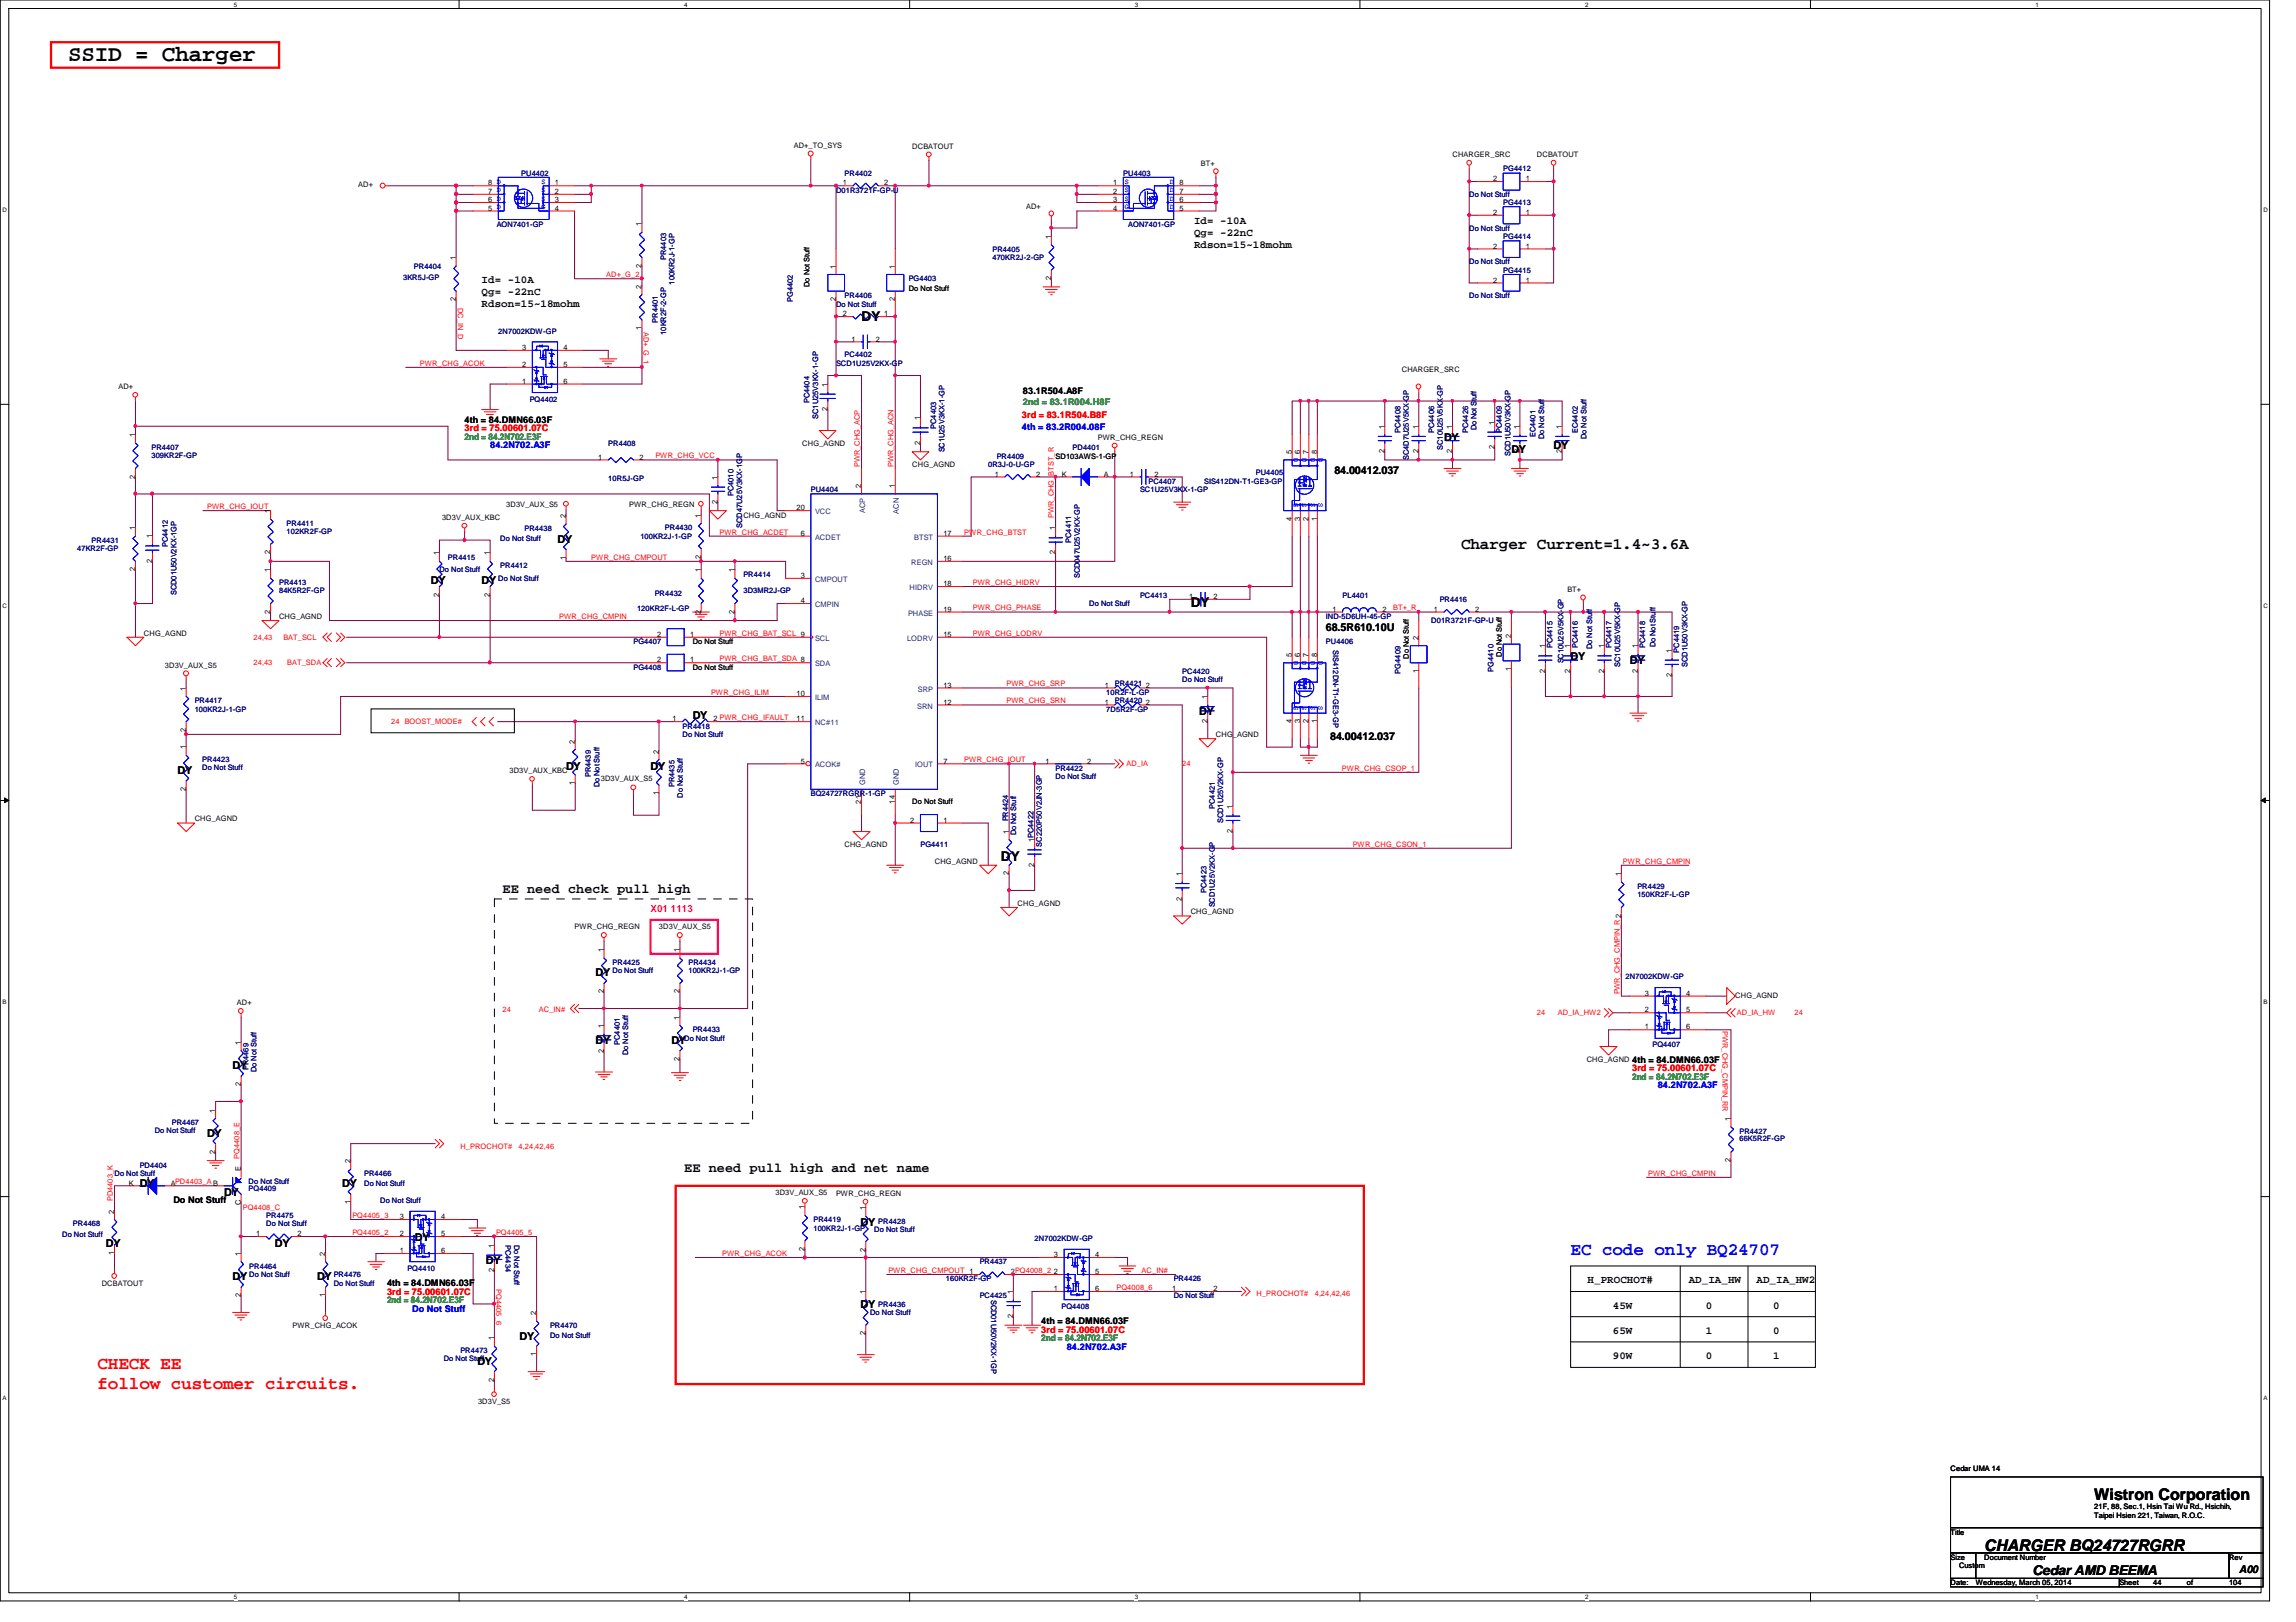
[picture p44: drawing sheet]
<svg xmlns="http://www.w3.org/2000/svg" width="297mm" height="210mm" viewBox="0 0 297 210" stroke-linecap="round" stroke-linejoin="round" font-family="sans-serif">
<defs><g id="words">
<text font-size="2.9" x="8.8" y="7.9">SSID = Charger</text>
<text font-size="2.3" fill="#00f" x="203.2" y="162.4">EC code only BQ24707</text>
<g font-size="2.3" fill="#f00">
<text x="12.6" y="177.2">CHECK EE</text>
<text x="12.6" y="179.7">follow customer circuits.</text>
</g>
<g font-size="2.1">
<text x="189" y="71.1">Charger Current=1.4~3.6A</text>
<text x="270.9" y="194.1">Wistron Corporation</text>
<text x="256.7" y="200.7">CHARGER BQ24727RGRR</text>
</g>
<g font-size="1.7">
<text x="111.5" y="41.5">DY</text>
<text x="154" y="78.6">DY</text>
<text x="129.5" y="111.4">DY</text>
<text x="65" y="115.6">EE need check pull high</text>
<text x="88.5" y="151.7">EE need pull high and net name</text>
<text x="262.9" y="203.8">Cedar AMD BEEMA</text>
</g>
<g font-size="1.4">
<text x="154.5" y="29">Id= -10A</text>
<text x="154.5" y="30.6">Qg= -22nC</text>
<text x="154.5" y="32.1">Rdson=15~18mohm</text>
<text x="62.3" y="36.7">Id= -10A</text>
<text x="62.3" y="38.2">Qg= -22nC</text>
<text x="62.3" y="39.8">Rdson=15~18mohm</text>
<text x="186.8" y="57">DY</text>
<text x="195.5" y="58.7">DY</text>
<text x="201" y="58.1">DY</text>
<text x="172.6" y="61.4">84.00412.037</text>
<text x="72.1" y="70.2">DY</text>
<text x="55.7" y="75.6">DY</text>
<text x="62.3" y="75.6">DY</text>
<text x="171.5" y="81.6">68.5R610.10U</text>
<text x="203.2" y="85.4">DY</text>
<text x="210.9" y="86">DY</text>
<text x="89.6" y="93">DY</text>
<text x="155.1" y="92.5">DY</text>
<text x="172.1" y="95.8">84.00412.037</text>
<text x="23" y="100.2">DY</text>
<text x="73.2" y="99.6">DY</text>
<text x="84.2" y="99.6">DY</text>
<text x="77" y="126.4">DY</text>
<text x="77" y="135.1">DY</text>
<text x="86.9" y="135.1">DY</text>
<text x="30.1" y="138.4">DY</text>
<text x="26.8" y="147.2">DY</text>
<text x="18.1" y="153.7">DY</text>
<text x="29" y="154.8">DY</text>
<text x="44.3" y="153.7">DY</text>
<text x="13.7" y="161.3">DY</text>
<text x="35.6" y="161.3">DY</text>
<text x="53.7" y="160.6">DY</text>
<text x="111.3" y="158.7">DY</text>
<text x="30.1" y="165.7">DY</text>
<text x="41" y="165.7">DY</text>
<text x="62.9" y="163.5">DY</text>
<text x="205.4" y="166.1">H_PROCHOT#</text>
<text x="218.5" y="166.1">AD_IA_HW</text>
<text x="227.2" y="166.1">AD_IA_HW2</text>
<text x="67.2" y="173.4">DY</text>
<text x="111.3" y="169.3">DY</text>
<text x="208.7" y="172.6">65W</text>
<text x="208.7" y="169.3">45W</text>
<text x="220.7" y="172.6">1</text>
<text x="220.7" y="169.3">0</text>
<text x="229.4" y="172.6">0</text>
<text x="229.4" y="169.3">0</text>
<text x="61.8" y="176.6">DY</text>
<text x="208.7" y="175.9">90W</text>
<text x="220.7" y="175.9">0</text>
<text x="229.4" y="175.9">1</text>
<text x="289.7" y="203.6">A00</text>
</g>
<text font-size="1.3" fill="#ff0080" x="84.2" y="118.1">X01 1113</text>
<g font-size="1.2">
<text x="132.3" y="50.9">83.1R504.A8F</text>
<text x="60.1" y="54.7">4th = 84.DMN66.03F</text>
<text x="211.2" y="137.5">4th = 84.DMN66.03F</text>
<text x="22.4" y="155.7">Do Not Stuff</text>
<text x="50.1" y="166.5">4th = 84.DMN66.03F</text>
<text x="134.7" y="171.4">4th = 84.DMN66.03F</text>
</g>
<g font-size="1.2" fill="#008000">
<text x="132.3" y="52.5">2nd = 83.1R004.H8F</text>
<text x="60.1" y="56.9">2nd = 84.2N702.E3F</text>
<text x="211.2" y="139.7">2nd = 84.2N702.E3F</text>
<text x="50.1" y="168.7">2nd = 84.2N702.E3F</text>
<text x="134.7" y="173.6">2nd = 84.2N702.E3F</text>
</g>
<g font-size="1.2" fill="#f00">
<text x="60.1" y="55.8">3rd = 75.00601.07C</text>
<text x="132.2" y="54.1">3rd = 83.1R504.B8F</text>
<text x="211.2" y="138.6">3rd = 75.00601.07C</text>
<text x="50.1" y="167.6">3rd = 75.00601.07C</text>
<text x="134.7" y="172.5">3rd = 75.00601.07C</text>
</g>
<g font-size="1.2" fill="#00f">
<text x="63.4" y="58">84.2N702.A3F</text>
<text x="132.2" y="55.7">4th = 83.2R004.08F</text>
<text x="214.5" y="140.8">84.2N702.A3F</text>
<text x="53.3" y="169.8">Do Not Stuff</text>
<text x="138" y="174.7">84.2N702.A3F</text>
</g>
<g font-size="1" fill="#00f">
<text x="64.3" y="23.9">D</text>
<text x="70.1" y="23.9">S</text>
<text x="145.5" y="23.9">S</text>
<text x="151.3" y="23.9">D</text>
<text x="64.3" y="27">D</text>
<text x="64.3" y="24.8">D</text>
<text x="64.3" y="26">D</text>
<text x="70.1" y="24.8">S</text>
<text x="70.1" y="26">S</text>
<text x="70.1" y="27">G</text>
<text x="145.5" y="24.8">S</text>
<text x="145.5" y="26">S</text>
<text x="145.5" y="27">G</text>
<text x="151.3" y="27">D</text>
<text x="151.3" y="26">D</text>
<text x="151.3" y="24.8">D</text>
<text x="167.4" y="59.3" transform="rotate(90 167.4 59.3)">D</text>
<text x="168.5" y="59.3" transform="rotate(90 168.5 59.3)">D</text>
<text x="169.6" y="59.3" transform="rotate(90 169.6 59.3)">D</text>
<text x="170.6" y="59.3" transform="rotate(90 170.6 59.3)">D</text>
<text x="167.4" y="65.1" transform="rotate(90 167.4 65.1)">G</text>
<text x="168.5" y="65.1" transform="rotate(90 168.5 65.1)">S</text>
<text x="169.6" y="65.1" transform="rotate(90 169.6 65.1)">S</text>
<text x="170.6" y="65.1" transform="rotate(90 170.6 65.1)">S</text>
<text x="167.4" y="85.5" transform="rotate(90 167.4 85.5)">D</text>
<text x="168.5" y="85.5" transform="rotate(90 168.5 85.5)">D</text>
<text x="169.6" y="85.5" transform="rotate(90 169.6 85.5)">D</text>
<text x="170.6" y="85.5" transform="rotate(90 170.6 85.5)">D</text>
<text x="167.4" y="91.3" transform="rotate(90 167.4 91.3)">G</text>
<text x="168.5" y="91.3" transform="rotate(90 168.5 91.3)">S</text>
<text x="169.6" y="91.3" transform="rotate(90 169.6 91.3)">S</text>
<text x="170.6" y="91.3" transform="rotate(90 170.6 91.3)">S</text>
</g>
<g font-size="1" fill="#000080">
<text x="67.4" y="22.7">PU4402</text>
<text x="109.3" y="22.7">PR4402</text>
<text x="145.3" y="22.7">PU4403</text>
<text x="194.5" y="22.2">PG4412</text>
<text x="64.3" y="29.4">AON7401-GP</text>
<text x="108.2" y="24.9">D01R3721F-GP-U</text>
<text x="146" y="29.4">AON7401-GP</text>
<text x="190.1" y="29.8">Do Not Stuff</text>
<text x="190.1" y="25.5">Do Not Stuff</text>
<text x="194.5" y="26.6">PG4413</text>
<text x="53.5" y="34.8">PR4404</text>
<text x="86.2" y="33.7" transform="rotate(-90 86.2 33.7)">PR4403</text>
<text x="128.4" y="32.6">PR4405</text>
<text x="128.4" y="33.7">470KR2J-2-GP</text>
<text x="190.1" y="34.2">Do Not Stuff</text>
<text x="194.5" y="35.3">PG4415</text>
<text x="194.5" y="30.9">PG4414</text>
<text x="52.2" y="36.3">3KR5J-GP</text>
<text x="85.1" y="41.7" transform="rotate(-90 85.1 41.7)">PR4401</text>
<text x="87.2" y="36.8" transform="rotate(-90 87.2 36.8)">100KR2J-1-GP</text>
<text x="102.6" y="39.1" transform="rotate(-90 102.6 39.1)">PG4402</text>
<text x="108.2" y="39.7">Do Not Stuff</text>
<text x="109.3" y="38.6">PR4406</text>
<text x="117.6" y="36.4">PG4403</text>
<text x="190.1" y="38.6">Do Not Stuff</text>
<text x="64.5" y="43.2">2N7002KDW-GP</text>
<text x="86.2" y="43.3" transform="rotate(-90 86.2 43.3)">10KR2F-2-GP</text>
<text x="108.2" y="47.3">SCD1U25V2KX-GP</text>
<text x="109.3" y="46.2">PC4402</text>
<text x="68.5" y="52">PQ4402</text>
<text x="104.7" y="52.2" transform="rotate(-90 104.7 52.2)">PC4404</text>
<text x="19.6" y="58.3">PR4407</text>
<text x="19.6" y="59.2">309KR2F-GP</text>
<text x="78.7" y="57.7">PR4408</text>
<text x="105.8" y="54.2" transform="rotate(-90 105.8 54.2)">SC1U25V3KX-1-GP</text>
<text x="121.1" y="55.5" transform="rotate(-90 121.1 55.5)">PC4403</text>
<text x="122.2" y="58.5" transform="rotate(-90 122.2 58.5)">SC1U25V3KX-1-GP</text>
<text x="128.9" y="59.4">PR4409</text>
<text x="138.8" y="58.3">PD4401</text>
<text x="181.2" y="56" transform="rotate(-90 181.2 56)">PC4408</text>
<text x="182.3" y="59.5" transform="rotate(-90 182.3 59.5)">SC4D7U25V5KX-GP</text>
<text x="185.5" y="56" transform="rotate(-90 185.5 56)">PC4406</text>
<text x="186.6" y="58.2" transform="rotate(-90 186.6 58.2)">SC10U25V5KX-GP</text>
<text x="189.9" y="56" transform="rotate(-90 189.9 56)">PC4426</text>
<text x="191" y="55.7" transform="rotate(-90 191 55.7)">Do Not Stuff</text>
<text x="194.3" y="56" transform="rotate(-90 194.3 56)">PC4409</text>
<text x="195.4" y="59" transform="rotate(-90 195.4 59)">SCD1U50V3KX-GP</text>
<text x="198.7" y="56.6" transform="rotate(-90 198.7 56.6)">EC4401</text>
<text x="199.8" y="56.8" transform="rotate(-90 199.8 56.8)">Do Not Stuff</text>
<text x="204.1" y="56" transform="rotate(-90 204.1 56)">EC4402</text>
<text x="205.2" y="56.8" transform="rotate(-90 205.2 56.8)">Do Not Stuff</text>
<text x="78.7" y="62.2">10R5J-GP</text>
<text x="94.9" y="64.2" transform="rotate(-90 94.9 64.2)">PC4010</text>
<text x="104.9" y="63.7">PU4404</text>
<text x="127.8" y="60.4">0R3J-0-U-GP</text>
<text x="147.5" y="63.7">SC1U25V3KX-1-GP</text>
<text x="148.6" y="62.6">PC4407</text>
<text x="155.8" y="62.6">SIS412DN-T1-GE3-GP</text>
<text x="162.5" y="61.5">PU4405</text>
<text x="10" y="71.2">47KR2F-GP</text>
<text x="11.9" y="70.3">PR4431</text>
<text x="21.7" y="70.8" transform="rotate(-90 21.7 70.8)">PC4412</text>
<text x="37.1" y="68.1">PR4411</text>
<text x="37.1" y="69">102KR2F-GP</text>
<text x="64.7" y="70">Do Not Stuff</text>
<text x="67.9" y="68.7">PR4438</text>
<text x="82.8" y="69.7">100KR2J-1-GP</text>
<text x="86" y="68.6">PR4430</text>
<text x="96" y="68.3" transform="rotate(-90 96 68.3)">SCD47U25V3KX-1GP</text>
<text x="138.6" y="70.2" transform="rotate(-90 138.6 70.2)">PC4411</text>
<text x="22.8" y="77" transform="rotate(-90 22.8 77)">SCD01U50V2KX-1GP</text>
<text x="36.1" y="75.7">PR4413</text>
<text x="36.1" y="76.7">84K5R2F-GP</text>
<text x="56.9" y="74.1">Do Not Stuff</text>
<text x="58" y="72.4">PR4415</text>
<text x="64.5" y="75.2">Do Not Stuff</text>
<text x="64.7" y="73.5">PR4412</text>
<text x="84.7" y="77.1">PR4432</text>
<text x="96.2" y="74.6">PR4414</text>
<text x="96.2" y="76.8">3D3MR2J-GP</text>
<text x="139.7" y="74.8" transform="rotate(-90 139.7 74.8)">SCD047U25V2KX-GP</text>
<text x="147.5" y="77.3">PC4413</text>
<text x="173.7" y="77.3">PL4401</text>
<text x="186.3" y="77.9">PR4416</text>
<text x="82" y="83.4">PG4407</text>
<text x="82.4" y="79.1">120KR2F-L-GP</text>
<text x="140.9" y="78.4">Do Not Stuff</text>
<text x="171.5" y="80.1">IND-5D6UH-45-GP</text>
<text x="171.5" y="83.4">PU4406</text>
<text x="185.2" y="80.6">D01R3721F-GP-U</text>
<text x="200.9" y="83.9" transform="rotate(-90 200.9 83.9)">PC4415</text>
<text x="204.1" y="83.9" transform="rotate(-90 204.1 83.9)">PC4416</text>
<text x="206" y="84" transform="rotate(-90 206 84)">Do Not Stuff</text>
<text x="208.5" y="83.9" transform="rotate(-90 208.5 83.9)">PC4417</text>
<text x="212.8" y="83.9" transform="rotate(-90 212.8 83.9)">PC4418</text>
<text x="214.2" y="83.8" transform="rotate(-90 214.2 83.8)">Do Not Stuff</text>
<text x="82" y="86.7">PG4408</text>
<text x="143.1" y="89.9">10R2F-L-GP</text>
<text x="144.2" y="88.8">PR4421</text>
<text x="152.9" y="87.2">PC4420</text>
<text x="152.9" y="88.3">Do Not Stuff</text>
<text x="172.5" y="84.1" transform="rotate(90 172.5 84.1)">SIS412DN-T1-GE3-GP</text>
<text x="181.2" y="87.2" transform="rotate(-90 181.2 87.2)">PG4409</text>
<text x="193.2" y="87" transform="rotate(-90 193.2 87)">PG4410</text>
<text x="202.3" y="85.9" transform="rotate(-90 202.3 85.9)">SC10U25V5KX-GP</text>
<text x="209.6" y="86.3" transform="rotate(-90 209.6 86.3)">SC10U25V5KX-GP</text>
<text x="217.3" y="84.5" transform="rotate(-90 217.3 84.5)">PC4419</text>
<text x="218.3" y="86.3" transform="rotate(-90 218.3 86.3)">SCD1U50V3KX-GP</text>
<text x="25.2" y="91">PR4417</text>
<text x="25.2" y="92.1">100KR2J-1-GP</text>
<text x="88.3" y="94.3">PR4418</text>
<text x="88.3" y="95.4">Do Not Stuff</text>
<text x="143.1" y="92.1">7D5R2F-GP</text>
<text x="144.2" y="91">PR4420</text>
<text x="26.2" y="98.6">PR4423</text>
<text x="26.2" y="99.7">Do Not Stuff</text>
<text x="76.5" y="100.6" transform="rotate(-90 76.5 100.6)">PR4439</text>
<text x="77.6" y="101.9" transform="rotate(-90 77.6 101.9)">Do Not Stuff</text>
<text x="87.2" y="101.9" transform="rotate(-90 87.2 101.9)">PR4435</text>
<text x="136.6" y="99.7">PR4422</text>
<text x="136.6" y="100.8">Do Not Stuff</text>
<text x="88.3" y="103.2" transform="rotate(-90 88.3 103.2)">Do Not Stuff</text>
<text x="104.9" y="103">BQ24727RGRR-1-GP</text>
<text x="130.4" y="106.3" transform="rotate(-90 130.4 106.3)">PR4424</text>
<text x="157.2" y="104.6" transform="rotate(-90 157.2 104.6)">PC4421</text>
<text x="158.2" y="106.5" transform="rotate(-90 158.2 106.5)">SCD1U25V2KX-GP</text>
<text x="119.1" y="109.6">PG4411</text>
<text x="131.5" y="108.1" transform="rotate(-90 131.5 108.1)">Do Not Stuff</text>
<text x="134.8" y="109.6" transform="rotate(-90 134.8 109.6)">SC220P50V2JN-3GP</text>
<text x="156.1" y="115.6" transform="rotate(-90 156.1 115.6)">PC4423</text>
<text x="157.2" y="117.4" transform="rotate(-90 157.2 117.4)">SCD1U25V2KX-GP</text>
<text x="211.8" y="115">PR4429</text>
<text x="211.8" y="116">150KR2F-L-GP</text>
<text x="79.2" y="124.9">PR4425</text>
<text x="79.2" y="125.9">Do Not Stuff</text>
<text x="89.1" y="124.9">PR4434</text>
<text x="89.1" y="125.9">100KR2J-1-GP</text>
<text x="210.3" y="126.7">2N7002KDW-GP</text>
<text x="80.2" y="135.2" transform="rotate(-90 80.2 135.2)">PC4401</text>
<text x="81.3" y="136.5" transform="rotate(-90 81.3 136.5)">Do Not Stuff</text>
<text x="88.5" y="134.7">Do Not Stuff</text>
<text x="89.6" y="133.6">PR4433</text>
<text x="213.8" y="135.6">PQ4407</text>
<text x="32.1" y="138.5" transform="rotate(-90 32.1 138.5)">PR4469</text>
<text x="33.2" y="138.7" transform="rotate(-90 33.2 138.7)">Do Not Stuff</text>
<text x="20" y="146.6">Do Not Stuff</text>
<text x="22.2" y="145.6">PR4467</text>
<text x="225" y="146.7">PR4427</text>
<text x="225" y="147.7">66K5R2F-GP</text>
<text x="14.8" y="152.2">Do Not Stuff</text>
<text x="18.1" y="151.1">PD4404</text>
<text x="32.2" y="154.1">PQ4409</text>
<text x="32.2" y="153.2">Do Not Stuff</text>
<text x="47.1" y="152.2">PR4466</text>
<text x="47.1" y="153.5">Do Not Stuff</text>
<text x="49.2" y="155.7">Do Not Stuff</text>
<text x="8" y="160">Do Not Stuff</text>
<text x="9.4" y="158.7">PR4468</text>
<text x="34.5" y="157.6">PR4475</text>
<text x="34.5" y="158.7">Do Not Stuff</text>
<text x="65.4" y="161.1" transform="rotate(90 65.4 161.1)">PC4434</text>
<text x="66.5" y="161.1" transform="rotate(90 66.5 161.1)">Do Not Stuff</text>
<text x="105.2" y="158.2">PR4419</text>
<text x="105.2" y="159.3">100KR2J-1-GP</text>
<text x="113.1" y="159.4">Do Not Stuff</text>
<text x="113.6" y="158.4">PR4428</text>
<text x="133.9" y="160.6">2N7002KDW-GP</text>
<text x="32.3" y="164.2">PR4464</text>
<text x="32.3" y="165.3">Do Not Stuff</text>
<text x="43.2" y="165.3">PR4476</text>
<text x="43.2" y="166.4">Do Not Stuff</text>
<text x="52.7" y="164.5">PQ4410</text>
<text x="122.4" y="165.8">160KR2F-GP</text>
<text x="126.7" y="163.6">PR4437</text>
<text x="151.8" y="165.8">PR4426</text>
<text x="71.2" y="171.8">PR4470</text>
<text x="71.2" y="173.1">Do Not Stuff</text>
<text x="112.6" y="170.2">Do Not Stuff</text>
<text x="113.6" y="169.1">PR4436</text>
<text x="126.7" y="168">PC4425</text>
<text x="128.2" y="168.2" transform="rotate(90 128.2 168.2)">SCD01U50V2KX-1GP</text>
<text x="137.3" y="169.4">PQ4408</text>
<text x="151.8" y="168">Do Not Stuff</text>
<text x="57.4" y="176.2">Do Not Stuff</text>
<text x="59.6" y="175.1">PR4473</text>
</g>
<g font-size="1">
<text x="102.7" y="19.1">AD+_TO_SYS</text>
<text x="118" y="19.3">DCBATOUT</text>
<text x="155.4" y="21.4">BT+</text>
<text x="187.9" y="20.3">CHARGER_SRC</text>
<text x="193.2" y="23.5">2</text>
<text x="197.4" y="23.5">1</text>
<text x="198.8" y="20.3">DCBATOUT</text>
<text x="46.4" y="24.3">AD+</text>
<text x="63.2" y="27.3">5</text>
<text x="63.2" y="26.2">6 D</text>
<text x="63.2" y="25.1">7</text>
<text x="63.2" y="24">8 D</text>
<text x="71.8" y="24">1</text>
<text x="71.8" y="25.1">2</text>
<text x="71.8" y="26.2">3</text>
<text x="71.8" y="27.3">4</text>
<text x="83" y="29.3" transform="rotate(-90 83 29.3)">1</text>
<text x="109" y="24">1</text>
<text x="114.4" y="24">2</text>
<text x="132.8" y="27.1">AD+</text>
<text x="144" y="24">1</text>
<text x="144" y="25.1">2</text>
<text x="144" y="26.2">3</text>
<text x="144" y="27.3">4</text>
<text x="152.6" y="27.3">5</text>
<text x="152.6" y="26.2">6</text>
<text x="152.6" y="25.1">7</text>
<text x="152.6" y="24">8</text>
<text x="193.2" y="27.8">2</text>
<text x="197.4" y="27.8">1</text>
<text x="59" y="33.7" transform="rotate(-90 59 33.7)">1</text>
<text x="83" y="34.6" transform="rotate(-90 83 34.6)">2</text>
<text x="108.1" y="34.8" transform="rotate(-90 108.1 34.8)">1</text>
<text x="115.8" y="34.8" transform="rotate(-90 115.8 34.8)">1</text>
<text x="136" y="30.9" transform="rotate(-90 136 30.9)">1</text>
<text x="193.2" y="32.2">2</text>
<text x="197.4" y="32.2">1</text>
<text x="59" y="39" transform="rotate(-90 59 39)">2</text>
<text x="83" y="37.4" transform="rotate(-90 83 37.4)">2</text>
<text x="104.7" y="37.1" transform="rotate(-90 104.7 37.1)">Do Not Stuff</text>
<text x="108.1" y="39" transform="rotate(-90 108.1 39)">2</text>
<text x="109" y="40.9">2</text>
<text x="114.4" y="40.9">1</text>
<text x="115.8" y="39" transform="rotate(-90 115.8 39)">2</text>
<text x="117.6" y="37.7">Do Not Stuff</text>
<text x="136" y="36.3" transform="rotate(-90 136 36.3)">2</text>
<text x="193.2" y="36.6">2</text>
<text x="197.4" y="36.6">1</text>
<text x="67.6" y="47.5">2</text>
<text x="67.6" y="45.3">3</text>
<text x="72.9" y="45.3">4</text>
<text x="72.9" y="47.5">5</text>
<text x="83" y="42.7" transform="rotate(-90 83 42.7)">1</text>
<text x="110.1" y="44.2">1</text>
<text x="113.3" y="44.2">2</text>
<text x="15.3" y="50.4">AD+</text>
<text x="67.6" y="49.7">1</text>
<text x="72.9" y="49.7">6</text>
<text x="107.1" y="53.2" transform="rotate(-90 107.1 53.2)">2</text>
<text x="107.1" y="50" transform="rotate(-90 107.1 50)">1</text>
<text x="181.4" y="48.2">CHARGER_SRC</text>
<text x="17.5" y="56.6" transform="rotate(-90 17.5 56.6)">1</text>
<text x="77.4" y="59.5">1</text>
<text x="82.7" y="59.5">2</text>
<text x="103.8" y="57.7">CHG_AGND</text>
<text x="119" y="57.6" transform="rotate(-90 119 57.6)">2</text>
<text x="119" y="54.4" transform="rotate(-90 119 54.4)">1</text>
<text x="136.6" y="59.4">SD103AWS-1-GP</text>
<text x="142" y="56.9">PWR_CHG_REGN</text>
<text x="167.1" y="58.8" transform="rotate(-90 167.1 58.8)">5</text>
<text x="168.2" y="58.8" transform="rotate(-90 168.2 58.8)">6</text>
<text x="169.3" y="58.8" transform="rotate(-90 169.3 58.8)">7</text>
<text x="170.4" y="58.8" transform="rotate(-90 170.4 58.8)">8</text>
<text x="179.1" y="58.7" transform="rotate(-90 179.1 58.7)">2</text>
<text x="179.1" y="55.5" transform="rotate(-90 179.1 55.5)">1</text>
<text x="183.5" y="58.7" transform="rotate(-90 183.5 58.7)">2</text>
<text x="183.5" y="55.5" transform="rotate(-90 183.5 55.5)">1</text>
<text x="187.9" y="58.7" transform="rotate(-90 187.9 58.7)">2</text>
<text x="187.9" y="55.5" transform="rotate(-90 187.9 55.5)">1</text>
<text x="193.3" y="58.1" transform="rotate(-90 193.3 58.1)">2</text>
<text x="193.3" y="54.9" transform="rotate(-90 193.3 54.9)">1</text>
<text x="196.6" y="58.7" transform="rotate(-90 196.6 58.7)">2</text>
<text x="196.6" y="55.5" transform="rotate(-90 196.6 55.5)">1</text>
<text x="202.1" y="58.7" transform="rotate(-90 202.1 58.7)">2</text>
<text x="202.1" y="55.5" transform="rotate(-90 202.1 55.5)">1</text>
<text x="17.5" y="61.9" transform="rotate(-90 17.5 61.9)">2</text>
<text x="65.5" y="65.6">3D3V_AUX_S5</text>
<text x="81.4" y="65.6">PWR_CHG_REGN</text>
<text x="92.8" y="65.2" transform="rotate(-90 92.8 65.2)">2</text>
<text x="92.8" y="62.1" transform="rotate(-90 92.8 62.1)">1</text>
<text x="111.4" y="63.2" transform="rotate(-90 111.4 63.2)">2</text>
<text x="115.8" y="63.2" transform="rotate(-90 115.8 63.2)">1</text>
<text x="118" y="60.4">CHG_AGND</text>
<text x="128.7" y="61.7">1</text>
<text x="134.1" y="61.7">2</text>
<text x="137.4" y="61.7">K</text>
<text x="142.8" y="61.7">A</text>
<text x="146.2" y="61.7">1</text>
<text x="149.3" y="61.7">2</text>
<text x="17.5" y="68.6" transform="rotate(-90 17.5 68.6)">1</text>
<text x="19.7" y="69.7" transform="rotate(-90 19.7 69.7)">1</text>
<text x="35" y="71.8" transform="rotate(-90 35 71.8)">2</text>
<text x="35" y="66.4" transform="rotate(-90 35 66.4)">1</text>
<text x="56.8" y="71.9" transform="rotate(-90 56.8 71.9)">1</text>
<text x="57.2" y="67.3">3D3V_AUX_KBC</text>
<text x="63.4" y="71.9" transform="rotate(-90 63.4 71.9)">1</text>
<text x="73.2" y="67.1" transform="rotate(-90 73.2 67.1)">2</text>
<text x="90.7" y="67" transform="rotate(-90 90.7 67)">1</text>
<text x="96.2" y="67">CHG_AGND</text>
<text x="103" y="66">20</text>
<text x="103.6" y="69.3">6</text>
<text x="122" y="69.3">17</text>
<text x="136.5" y="71.8" transform="rotate(-90 136.5 71.8)">2</text>
<text x="136.5" y="68.6" transform="rotate(-90 136.5 68.6)">1</text>
<text x="167.1" y="67.4" transform="rotate(-90 167.1 67.4)">4</text>
<text x="168.2" y="67.4" transform="rotate(-90 168.2 67.4)">3</text>
<text x="169.3" y="67.4" transform="rotate(-90 169.3 67.4)">2</text>
<text x="170.4" y="67.4" transform="rotate(-90 170.4 67.4)">1</text>
<text x="17.5" y="74" transform="rotate(-90 17.5 74)">2</text>
<text x="19.7" y="72.9" transform="rotate(-90 19.7 72.9)">2</text>
<text x="35" y="74.1" transform="rotate(-90 35 74.1)">1</text>
<text x="56.8" y="77.2" transform="rotate(-90 56.8 77.2)">2</text>
<text x="63.4" y="77.2" transform="rotate(-90 63.4 77.2)">2</text>
<text x="73.2" y="72.4" transform="rotate(-90 73.2 72.4)">1</text>
<text x="90.7" y="74.1" transform="rotate(-90 90.7 74.1)">1</text>
<text x="90.7" y="72.3" transform="rotate(-90 90.7 72.3)">2</text>
<text x="95" y="74.1" transform="rotate(-90 95 74.1)">1</text>
<text x="103.6" y="74.8">3</text>
<text x="122" y="75.9">18</text>
<text x="122" y="72.6">16</text>
<text x="153.8" y="77.5">1</text>
<text x="157" y="77.5">2</text>
<text x="202.8" y="76.6">BT+</text>
<text x="18.6" y="82.3">CHG_AGND</text>
<text x="35" y="79.4" transform="rotate(-90 35 79.4)">2</text>
<text x="36.1" y="80.1">CHG_AGND</text>
<text x="85" y="82.4">2</text>
<text x="89.3" y="82.4">1</text>
<text x="89.6" y="83.4">Do Not Stuff</text>
<text x="90.7" y="79.4" transform="rotate(-90 90.7 79.4)">2</text>
<text x="95" y="79.4" transform="rotate(-90 95 79.4)">2</text>
<text x="103.6" y="78.1">4</text>
<text x="122" y="79.2">19</text>
<text x="122" y="82.4">15</text>
<text x="172.4" y="79.2">1</text>
<text x="178.9" y="79.2">2</text>
<text x="183.5" y="82.8" transform="rotate(-90 183.5 82.8)">2</text>
<text x="185.5" y="79.2">1</text>
<text x="190.8" y="79.2">2</text>
<text x="195.5" y="82.6" transform="rotate(-90 195.5 82.6)">2</text>
<text x="199.9" y="83.9" transform="rotate(-90 199.9 83.9)">1</text>
<text x="203.2" y="83.9" transform="rotate(-90 203.2 83.9)">1</text>
<text x="207.5" y="83.9" transform="rotate(-90 207.5 83.9)">1</text>
<text x="211.9" y="83.9" transform="rotate(-90 211.9 83.9)">1</text>
<text x="21.3" y="86.4">3D3V_AUX_S5</text>
<text x="24" y="89.4" transform="rotate(-90 24 89.4)">1</text>
<text x="85" y="85.7">2</text>
<text x="89.3" y="85.7">1</text>
<text x="89.6" y="86.7">Do Not Stuff</text>
<text x="122" y="89">13</text>
<text x="142.9" y="89">1</text>
<text x="148.2" y="89">2</text>
<text x="167.1" y="85" transform="rotate(-90 167.1 85)">5</text>
<text x="168.2" y="85" transform="rotate(-90 168.2 85)">6</text>
<text x="169.3" y="85" transform="rotate(-90 169.3 85)">7</text>
<text x="170.4" y="85" transform="rotate(-90 170.4 85)">8</text>
<text x="182.3" y="85.2" transform="rotate(-90 182.3 85.2)">Do Not Stuff</text>
<text x="183.5" y="87.1" transform="rotate(-90 183.5 87.1)">1</text>
<text x="194.3" y="85" transform="rotate(-90 194.3 85)">Do Not Stuff</text>
<text x="195.5" y="86.8" transform="rotate(-90 195.5 86.8)">1</text>
<text x="199.9" y="87.1" transform="rotate(-90 199.9 87.1)">2</text>
<text x="203.2" y="87.1" transform="rotate(-90 203.2 87.1)">2</text>
<text x="207.5" y="87.1" transform="rotate(-90 207.5 87.1)">2</text>
<text x="211.9" y="87.1" transform="rotate(-90 211.9 87.1)">2</text>
<text x="216.3" y="87.6" transform="rotate(-90 216.3 87.6)">2</text>
<text x="216.3" y="84.5" transform="rotate(-90 216.3 84.5)">1</text>
<text x="24" y="94.7" transform="rotate(-90 24 94.7)">2</text>
<text x="87" y="93.3">1</text>
<text x="92.3" y="93.3">2 PWR_CHG_IFAULT</text>
<text x="103" y="90.1">10</text>
<text x="103" y="93.3">11</text>
<text x="122" y="91.2">12</text>
<text x="142.9" y="91.2">1</text>
<text x="148.2" y="91.2">2</text>
<text x="156.2" y="93.6" transform="rotate(-90 156.2 93.6)">2</text>
<text x="156.2" y="90.5" transform="rotate(-90 156.2 90.5)">1</text>
<text x="157.3" y="95.4">CHG_AGND</text>
<text x="167.1" y="93.6" transform="rotate(-90 167.1 93.6)">4</text>
<text x="168.2" y="93.6" transform="rotate(-90 168.2 93.6)">3</text>
<text x="169.3" y="93.6" transform="rotate(-90 169.3 93.6)">2</text>
<text x="170.4" y="93.6" transform="rotate(-90 170.4 93.6)">1</text>
<text x="24" y="97" transform="rotate(-90 24 97)">1</text>
<text x="65.9" y="100.1">3D3V_AUX_KBC</text>
<text x="74.4" y="101.6" transform="rotate(-90 74.4 101.6)">1</text>
<text x="74.4" y="96.2" transform="rotate(-90 74.4 96.2)">2</text>
<text x="77.7" y="101">3D3V_AUX_S5</text>
<text x="85.2" y="97.5" transform="rotate(-90 85.2 97.5)">2</text>
<text x="103.6" y="98.8">5</text>
<text x="122" y="98.8">7</text>
<text x="135.3" y="98.8">1</text>
<text x="140.6" y="98.8">2</text>
<text x="24" y="102.4" transform="rotate(-90 24 102.4)">2</text>
<text x="25.2" y="106.3">CHG_AGND</text>
<text x="85.2" y="102.9" transform="rotate(-90 85.2 102.9)">1</text>
<text x="111.4" y="104" transform="rotate(-90 111.4 104)">21</text>
<text x="115.8" y="104" transform="rotate(-90 115.8 104)">14</text>
<text x="117.8" y="106.5">2</text>
<text x="118" y="104.1">Do Not Stuff</text>
<text x="122" y="106.5">1</text>
<text x="130.5" y="107.9" transform="rotate(-90 130.5 107.9)">1</text>
<text x="159.5" y="107.8" transform="rotate(-90 159.5 107.8)">2</text>
<text x="159.5" y="104.6" transform="rotate(-90 159.5 104.6)">1</text>
<text x="109.3" y="109.6">CHG_AGND</text>
<text x="120.9" y="111.8">CHG_AGND</text>
<text x="130.5" y="113.3" transform="rotate(-90 130.5 113.3)">2</text>
<text x="133.8" y="112.2" transform="rotate(-90 133.8 112.2)">2</text>
<text x="133.8" y="109" transform="rotate(-90 133.8 109)">1PC4422</text>
<text x="152.9" y="113.4" transform="rotate(-90 152.9 113.4)">1</text>
<text x="209.7" y="113.4" transform="rotate(-90 209.7 113.4)">1</text>
<text x="131.7" y="117.2">CHG_AGND</text>
<text x="152.9" y="116.5" transform="rotate(-90 152.9 116.5)">2</text>
<text x="154" y="118.3">CHG_AGND</text>
<text x="74.3" y="120.3">PWR_CHG_REGN</text>
<text x="78.1" y="123.2" transform="rotate(-90 78.1 123.2)">1</text>
<text x="85.3" y="120.3">3D3V_AUX_S5</text>
<text x="87.9" y="123.2" transform="rotate(-90 87.9 123.2)">1</text>
<text x="30.6" y="130.1">AD+</text>
<text x="78.1" y="128.6" transform="rotate(-90 78.1 128.6)">2</text>
<text x="87.9" y="132" transform="rotate(-90 87.9 132)">1</text>
<text x="87.9" y="128.6" transform="rotate(-90 87.9 128.6)">2</text>
<text x="212.8" y="131">2</text>
<text x="212.8" y="128.9">3</text>
<text x="218.1" y="128.9">4</text>
<text x="218.1" y="131">5</text>
<text x="224.5" y="129.1">CHG_AGND</text>
<text x="31.2" y="135.2" transform="rotate(-90 31.2 135.2)">1</text>
<text x="78.1" y="136.2" transform="rotate(-90 78.1 136.2)">2</text>
<text x="78.1" y="133.1" transform="rotate(-90 78.1 133.1)">1</text>
<text x="87.9" y="137.3" transform="rotate(-90 87.9 137.3)">2</text>
<text x="205.3" y="137.4">CHG_AGND</text>
<text x="212.8" y="133.2">1</text>
<text x="218.1" y="133.2">6</text>
<text x="27.9" y="144" transform="rotate(-90 27.9 144)">1</text>
<text x="31.2" y="140.6" transform="rotate(-90 31.2 140.6)">2</text>
<text x="27.9" y="149.3" transform="rotate(-90 27.9 149.3)">2</text>
<text x="223.9" y="145.1" transform="rotate(-90 223.9 145.1)">1</text>
<text x="16.7" y="153.4">K</text>
<text x="22.1" y="153.4">APD4403_A B</text>
<text x="31.2" y="156" transform="rotate(-90 31.2 156)">C</text>
<text x="31.2" y="151.6" transform="rotate(-90 31.2 151.6)">E</text>
<text x="45.3" y="155.9" transform="rotate(-90 45.3 155.9)">1</text>
<text x="45.3" y="150.5" transform="rotate(-90 45.3 150.5)">2</text>
<text x="100.3" y="154.7">3D3V_AUX_S5</text>
<text x="108.2" y="154.8">PWR_CHG_REGN</text>
<text x="223.9" y="150.4" transform="rotate(-90 223.9 150.4)">2</text>
<text x="14.8" y="157.1" transform="rotate(-90 14.8 157.1)">2</text>
<text x="33.1" y="160">1</text>
<text x="38.5" y="160">2</text>
<text x="51.7" y="160">2</text>
<text x="51.7" y="157.8">3</text>
<text x="57.1" y="157.8">4</text>
<text x="57.1" y="160">5</text>
<text x="63.9" y="161.5" transform="rotate(-90 63.9 161.5)">1</text>
<text x="104.1" y="161.9" transform="rotate(-90 104.1 161.9)">2</text>
<text x="104.1" y="156.5" transform="rotate(-90 104.1 156.5)">1</text>
<text x="112" y="162" transform="rotate(-90 112 162)">2</text>
<text x="112" y="156.6" transform="rotate(-90 112 156.6)">1</text>
<text x="13.2" y="166.4">DCBATOUT</text>
<text x="14.8" y="162.4" transform="rotate(-90 14.8 162.4)">1</text>
<text x="31.2" y="167.9" transform="rotate(-90 31.2 167.9)">2</text>
<text x="31.2" y="162.5" transform="rotate(-90 31.2 162.5)">1</text>
<text x="42.1" y="167.9" transform="rotate(-90 42.1 167.9)">1</text>
<text x="42.1" y="162.5" transform="rotate(-90 42.1 162.5)">2</text>
<text x="51.7" y="162.2">1</text>
<text x="57.1" y="162.2">6</text>
<text x="63.9" y="164.6" transform="rotate(-90 63.9 164.6)">2</text>
<text x="112" y="167.4" transform="rotate(-90 112 167.4)">1</text>
<text x="130.8" y="164.9">2PQ4008_2</text>
<text x="131.1" y="167.4" transform="rotate(-90 131.1 167.4)">1</text>
<text x="136.4" y="167.1">1</text>
<text x="136.4" y="164.9">2</text>
<text x="136.4" y="162.7">3</text>
<text x="141.7" y="162.7">4</text>
<text x="141.7" y="164.9">5</text>
<text x="141.7" y="167.1">6</text>
<text x="151.6" y="167.1">1</text>
<text x="157" y="167.1">2</text>
<text x="37.8" y="171.8">PWR_CHG_ACOK</text>
<text x="63.9" y="173.4" transform="rotate(-90 63.9 173.4)">1</text>
<text x="69.4" y="170.2" transform="rotate(-90 69.4 170.2)">2</text>
<text x="112" y="172.8" transform="rotate(-90 112 172.8)">2</text>
<text x="131.1" y="170.6" transform="rotate(-90 131.1 170.6)">2</text>
<text x="63.9" y="178.8" transform="rotate(-90 63.9 178.8)">2</text>
<text x="69.4" y="175.5" transform="rotate(-90 69.4 175.5)">1</text>
<text x="61.8" y="181.7">3D3V_S5</text>
<text x="252.3" y="190.4">Cedar UMA 14</text>
<text x="270.9" y="195.3">21F, 88, Sec.1, Hsin Tai Wu Rd., Hsichih,</text>
<text x="270.9" y="196.5">Taipei Hsien 221, Taiwan, R.O.C.</text>
<text x="252.3" y="198.6">Title</text>
<text x="252.3" y="201.8">Size</text>
<text x="253.4" y="202.9">Custom</text>
<text x="256.7" y="201.8">Document Number</text>
<text x="288.4" y="201.8">Rev</text>
<text x="252.3" y="205.1">Date:</text>
<text x="255.6" y="205.1">Wednesday, March 05, 2014</text>
<text x="274.2" y="205.1">Sheet</text>
<text x="278.6" y="205.1">44</text>
<text x="282.9" y="205.1">of</text>
<text x="288.4" y="205.1">104</text>
</g>
<g font-size="1" fill="#f00">
<text x="78.4" y="35.9">AD+_G_2</text>
<text x="59.2" y="39.9" transform="rotate(90 59.2 39.9)">DC_IN_D</text>
<text x="54.3" y="47.3">PWR_CHG_ACOK</text>
<text x="83.3" y="42.9" transform="rotate(90 83.3 42.9)">AD+_G_1</text>
<text x="84.8" y="59.3">PWR_CHG_VCC</text>
<text x="26.8" y="65.9">PWR_CHG_IOUT</text>
<text x="111.2" y="60.4" transform="rotate(-90 111.2 60.4)">PWR_CHG_ACP</text>
<text x="115.6" y="60.4" transform="rotate(-90 115.6 60.4)">PWR_CHG_ACN</text>
<text x="93.1" y="69.2">PWR_CHG_ACDET</text>
<text x="124.8" y="69.2">PWR_CHG_BTST</text>
<text x="136.4" y="67" transform="rotate(-90 136.4 67)">PWR_CHG_BTST_R</text>
<text x="76.5" y="72.4">PWR_CHG_CMPOUT</text>
<text x="125.9" y="75.7">PWR_CHG_HIDRV</text>
<text x="32.8" y="82.8">24,43</text>
<text x="36.7" y="82.8">BAT_SCL</text>
<text x="72.3" y="80.1">PWR_CHG_CMPIN</text>
<text x="93.1" y="82.3">PWR_CHG_BAT_SCL 9</text>
<text x="125.9" y="79">PWR_CHG_PHASE</text>
<text x="125.9" y="82.3">PWR_CHG_LODRV</text>
<text x="180.3" y="79">BT+_R</text>
<text x="32.8" y="86.1">24,43</text>
<text x="37.2" y="86.1">BAT_SDA</text>
<text x="92" y="89.9">PWR_CHG_ILIM</text>
<text x="93.1" y="85.6">PWR_CHG_BAT_SDA 8</text>
<text x="130.2" y="88.8">PWR_CHG_SRP</text>
<text x="50.6" y="93.6">24 BOOST_MODE#</text>
<text x="130.2" y="91">PWR_CHG_SRN</text>
<text x="124.8" y="98.6">PWR_CHG_IOUT</text>
<text x="145.8" y="99.1">AD_IA</text>
<text x="152.9" y="99.1">24</text>
<text x="173.6" y="99.7">PWR_CHG_CSOP_1</text>
<text x="175" y="109.6">PWR_CHG_CSON_1</text>
<text x="210" y="111.8">PWR_CHG_CMPIN</text>
<text x="65" y="131">24</text>
<text x="69.7" y="131">AC_IN#</text>
<text x="198.8" y="131.4">24</text>
<text x="201.5" y="131.4">AD_IA_HW2</text>
<text x="209.5" y="128.7" transform="rotate(-90 209.5 128.7)">PWR_CHG_CMPIN_R 2</text>
<text x="224.7" y="131.4">AD_IA_HW</text>
<text x="232.2" y="131.4">24</text>
<text x="222.8" y="133.5" transform="rotate(90 222.8 133.5)">PWR_CHG_CMPIN_RR</text>
<text x="31" y="150" transform="rotate(-90 31 150)">PQ4408_E</text>
<text x="59.6" y="148.7">H_PROCHOT#</text>
<text x="67.1" y="148.7">4,24,42,46</text>
<text x="14.6" y="155.4" transform="rotate(-90 14.6 155.4)">PD4403_K</text>
<text x="213.2" y="152.1">PWR_CHG_CMPIN</text>
<text x="31.4" y="156.5">PQ4408_C</text>
<text x="45.6" y="159.8">PQ4405_2</text>
<text x="45.6" y="157.6">PQ4405_3</text>
<text x="64.2" y="159.8">PQ4405_5</text>
<text x="64.2" y="166.8" transform="rotate(90 64.2 166.8)">PQ4405_6</text>
<text x="93.4" y="162.5">PWR_CHG_ACOK</text>
<text x="114.9" y="164.7">PWR_CHG_CMPOUT 1</text>
<text x="144.4" y="166.9">PQ4008_6</text>
<text x="147.7" y="164.7">AC_IN#</text>
<text x="162.6" y="167.8">H_PROCHOT#</text>
<text x="170.1" y="167.8">4,24,42,46</text>
</g>
<g font-size="1" fill="#004080">
<text x="105.4" y="66.5">VCC</text>
<text x="105.4" y="69.8">ACDET</text>
<text x="111.9" y="66.4" transform="rotate(-90 111.9 66.4)">ACP</text>
<text x="116.3" y="66.5" transform="rotate(-90 116.3 66.5)">ACN</text>
<text x="118.3" y="69.8">BTST</text>
<text x="105.4" y="75.3">CMPOUT</text>
<text x="117.7" y="76.4">HIDRV</text>
<text x="117.9" y="73.1">REGN</text>
<text x="105.4" y="82.9">SCL</text>
<text x="105.4" y="78.6">CMPIN</text>
<text x="117.3" y="82.9">LODRV</text>
<text x="117.5" y="79.7">PHASE</text>
<text x="105.4" y="86.2">SDA</text>
<text x="118.7" y="89.5">SRP</text>
<text x="105.4" y="90.6">ILIM</text>
<text x="105.4" y="93.9">NC#11</text>
<text x="118.7" y="91.7">SRN</text>
<text x="105.4" y="99.3">ACOK#</text>
<text x="111.9" y="101.6" transform="rotate(-90 111.9 101.6)">GND</text>
<text x="116.3" y="101.6" transform="rotate(-90 116.3 101.6)">GND</text>
<text x="118.4" y="99.3">IOUT</text>
</g>
<g font-size=".8">
<text x="30.3" y=".8">5</text>
<text x="88.5" y=".8">4</text>
<text x="146.8" y=".8">3</text>
<text x="205.1" y=".8">2</text>
<text x="263.4" y=".8">1</text>
<text x=".3" y="27.4">D</text>
<text x="292.8" y="27.4">D</text>
<text x=".3" y="78.7">C</text>
<text x="292.8" y="78.7">C</text>
<text x=".3" y="129.9">B</text>
<text x="292.8" y="129.9">B</text>
<text x=".3" y="181.2">A</text>
<text x="292.8" y="181.2">A</text>
<text x="30.3" y="207">5</text>
<text x="88.5" y="207">4</text>
<text x="146.8" y="207">3</text>
<text x="205.1" y="207">2</text>
<text x="263.4" y="207">1</text>
</g>
</g></defs>
<path d="M0 0h293.6v207.2h-293.6zM1.1 1.1h291.4v205h-291.4z" fill="none" stroke="#000" stroke-width=".13"/>
<g fill="#fff">
<path d="M30.3 .1h.4v.9h-.4z"/>
<path d="M30.3 206.2h.4v.9h-.4z"/>
</g>
<path d="M59.4 0v1.1M59.4 206.1v1.1" fill="none" stroke="#000" stroke-width=".13"/>
<g fill="#fff">
<path d="M88.5 .1h.4v.9h-.4z"/>
<path d="M88.5 206.2h.4v.9h-.4z"/>
</g>
<path d="M117.7 0v1.1M117.7 206.1v1.1" fill="none" stroke="#000" stroke-width=".13"/>
<g fill="#fff">
<path d="M146.8 .1h.4v.9h-.4z"/>
<path d="M146.8 206.2h.4v.9h-.4z"/>
</g>
<path d="M175.9 0v1.1M175.9 206.1v1.1" fill="none" stroke="#000" stroke-width=".13"/>
<g fill="#fff">
<path d="M205.1 .1h.4v.9h-.4z"/>
<path d="M205.1 206.2h.4v.9h-.4z"/>
</g>
<path d="M234.2 0v1.1M234.2 206.1v1.1" fill="none" stroke="#000" stroke-width=".13"/>
<g fill="#fff">
<path d="M263.4 .1h.4v.9h-.4z"/>
<path d="M263.4 206.2h.4v.9h-.4z"/>
<path d="M.3 26.7h.6v.9h-.6z"/>
<path d="M292.8 26.7h.6v.9h-.6z"/>
<path d="M.3 77.9h.6v.9h-.6z"/>
<path d="M292.8 77.9h.6v.9h-.6z"/>
</g>
<path d="M0 52.3h1.1M292.5 52.3h1.1" fill="none" stroke="#000" stroke-width=".13"/>
<g fill="#fff">
<path d="M.3 129.2h.5v.9h-.5z"/>
<path d="M292.8 129.2h.5v.9h-.5z"/>
</g>
<path d="M0 103.6h1.1M.6 103.3l.5 .3-.5 .3zM292.5 103.6h1.1M292.5 103.6l.6-.3v.6z" fill="none" stroke="#000" stroke-width=".13"/>
<path d="M.6 103.3l.5 .3-.5 .3zM292.5 103.6l.6-.3v.6z" fill="#000"/>
<g fill="#fff">
<path d="M.3 180.5h.5v.9h-.5z"/>
<path d="M292.8 180.5h.5v.9h-.5z"/>
</g>
<path d="M0 154.9h1.1M292.5 154.9h1.1" fill="none" stroke="#000" stroke-width=".13"/>
<path d="M115.8 24h23.5M199.9 23.5h1.1M170.4 69.4v9.8M133.5 167.1h.9" fill="none" stroke="#800040" stroke-width=".13"/>
<path d="M120 23.9h.3v.2l-.2 .1-.1-.1z" fill-rule="evenodd" fill="#f0f"/>
<path d="M120 23.9h.3v.2l-.2 .1-.1-.1z" fill="none" stroke="#f0f" stroke-width=".13"/>
<g fill="none" stroke="#800040" stroke-width=".13">
<path d="M190.1 21.8v1.7M201 21.8v1.7M100.5 78.1h1.1M64.4 93.4h10v2.5M74.4 101.3v3.6h-5.5v-3.3M209.8 118.5v10.4h1.1M218.5 112h-8.7v1.1M74.9 130.5h3.2M208.7 131.1h2.2M210.9 133.3h-2.8v2.1M220.7 131.1h2.7M220.7 128.9h2.7"/>
<path d="M220.7 133.3h3.2v11.4M223.9 150.2v2.2h-10.9"/>
</g>
<path d="M189.9 23.3h.3l.1 .2-.1 .1-.1 .1-.2-.1z" fill-rule="evenodd" fill="#f0f"/>
<path d="M189.9 23.3h.3l.1 .2-.1 .1-.1 .1-.2-.1z" fill="none" stroke="#f0f" stroke-width=".13"/>
<path d="M59 25.1v1.1M139.3 27.3h2.7M90.7 66v.6" fill="none" stroke="#800040" stroke-width=".13"/>
<path d="M58.9 25h.2l.1 .1-.1 .1-.1 .1-.1-.1z" fill-rule="evenodd" fill="#f0f"/>
<path d="M58.9 25h.2l.1 .1-.1 .1-.1 .1-.1-.1z" fill="none" stroke="#f0f" stroke-width=".13"/>
<path d="M59 26.2v1.1" fill="none" stroke="#800040" stroke-width=".13"/>
<path d="M58.9 26.1h.2l.1 .1-.1 .1-.1 .1-.1-.1z" fill-rule="evenodd" fill="#f0f"/>
<path d="M58.9 26.1h.2l.1 .1-.1 .1-.1 .1-.1-.1z" fill="none" stroke="#f0f" stroke-width=".13"/>
<path d="M59 24v1.1M74.3 27.3v8.8M104.9 20.7v3.3h-21.8M60.1 68.8v1.1M44.1 90.1v4.9" fill="none" stroke="#800040" stroke-width=".13"/>
<path d="M58.9 23.9h.2l.1 .1-.1 .1-.1 .1-.1-.1z" fill-rule="evenodd" fill="#f0f"/>
<path d="M58.9 23.9h.2l.1 .1-.1 .1-.1 .1-.1-.1z" fill="none" stroke="#f0f" stroke-width=".13"/>
<path d="M139.3 24h2.7" fill="none" stroke="#800040" stroke-width=".13"/>
<path d="M139.2 23.9h.2v.2l-.1 .1-.1-.1z" fill-rule="evenodd" fill="#f0f"/>
<path d="M139.2 23.9h.2v.2l-.1 .1-.1-.1z" fill="none" stroke="#f0f" stroke-width=".13"/>
<path d="M76.5 25.1v1.1" fill="none" stroke="#800040" stroke-width=".13"/>
<path d="M76.3 25h.3v.2l-.1 .1-.2-.1z" fill-rule="evenodd" fill="#f0f"/>
<path d="M76.3 25h.3v.2l-.1 .1-.2-.1z" fill="none" stroke="#f0f" stroke-width=".13"/>
<path d="M76.5 24v1.1M74.4 93.4h10.9" fill="none" stroke="#800040" stroke-width=".13"/>
<path d="M74.3 93.2h.2v.3l-.1 .1-.1-.1z" fill-rule="evenodd" fill="#f0f"/>
<path d="M74.3 93.2h.2v.3l-.1 .1-.1-.1z" fill="none" stroke="#f0f" stroke-width=".13"/>
<path d="M139.3 24v2.2M59.6 162.2h1.6M131.1 164.9v2.2" fill="none" stroke="#800040" stroke-width=".13"/>
<path d="M130.9 164.8h.3v.2l-.1 .1-.2-.1z" fill-rule="evenodd" fill="#f0f"/>
<path d="M130.9 164.8h.3v.2l-.1 .1-.2-.1z" fill="none" stroke="#f0f" stroke-width=".13"/>
<path d="M157.3 22.9v1.1M56.9 69.9h3.2M56.9 77v5.5M73.2 72.2v.4M42.6 80.3h52.5" fill="none" stroke="#800040" stroke-width=".13"/>
<path d="M60 69.7h.2v.3l-.1 .1-.1-.1z" fill-rule="evenodd" fill="#f0f"/>
<path d="M60 69.7h.2v.3l-.1 .1-.1-.1z" fill="none" stroke="#f0f" stroke-width=".13"/>
<path d="M56.9 69.9v1.6M60.1 69.9h3.3v1.6M95.1 80.3h5.4M133.5 167.1v4.4" fill="none" stroke="#800040" stroke-width=".13"/>
<path d="M94.9 80.1h.3v.3l-.2 .1-.1-.1z" fill-rule="evenodd" fill="#f0f"/>
<path d="M94.9 80.1h.3v.3l-.2 .1-.1-.1z" fill="none" stroke="#f0f" stroke-width=".13"/>
<path d="M74.3 25.1h2.2M157.3 26.2v1.1M17.5 51.9v3.3M179.2 59.5h4.4M124.5 75.9h37.2M148.6 89h10.9M115.8 105.4v1.1" fill="none" stroke="#800040" stroke-width=".13"/>
<path d="M156.1 88.9h.2l.1 .1-.1 .1-.1 .1-.1-.1z" fill-rule="evenodd" fill="#f0f"/>
<path d="M156.1 88.9h.2l.1 .1-.1 .1-.1 .1-.1-.1z" fill="none" stroke="#f0f" stroke-width=".13"/>
<path d="M119.1 48.6v5.5M144.2 58.5v3.2M73.2 66v.8M199.9 79.2v4.4M85.3 93.4v3.8M156.2 89v1.1M82 105.5h3.3M88 121.8v1.1M88 130.5v1.1M131.1 170.4v1.1" fill="none" stroke="#800040" stroke-width=".13"/>
<path d="M85.1 93.2h.3v.1v.2l-.2 .1-.1-.1z" fill-rule="evenodd" fill="#f0f"/>
<path d="M85.1 93.2h.3v.1v.2l-.2 .1-.1-.1z" fill="none" stroke="#f0f" stroke-width=".13"/>
<path d="M52.5 47.5h13.1M90.7 72.6v1.1M152.9 109.8v3.3" fill="none" stroke="#800040" stroke-width=".13"/>
<path d="M152.8 109.6h.3v.3h-.2h-.1z" fill-rule="evenodd" fill="#f0f"/>
<path d="M152.8 109.6h.3v.3h-.2h-.1z" fill="none" stroke="#f0f" stroke-width=".13"/>
<path d="M187.9 59.5h5.5" fill="none" stroke="#800040" stroke-width=".13"/>
<path d="M187.8 59.4h.2v.2l-.1 .1-.1-.1z" fill-rule="evenodd" fill="#f0f"/>
<path d="M187.8 59.4h.2v.2l-.1 .1-.1-.1z" fill="none" stroke="#f0f" stroke-width=".13"/>
<path d="M90.7 72.1v.5M104.1 162.7h7.9" fill="none" stroke="#800040" stroke-width=".13"/>
<path d="M104 162.6h.2v.3h-.1h-.1z" fill-rule="evenodd" fill="#f0f"/>
<path d="M104 162.6h.2v.3h-.1h-.1z" fill="none" stroke="#f0f" stroke-width=".13"/>
<path d="M195.5 79.2h4.4M112 161.8v.9" fill="none" stroke="#800040" stroke-width=".13"/>
<path d="M195.4 79h.3v.2v.1l-.2 .1-.1-.1z" fill-rule="evenodd" fill="#f0f"/>
<path d="M195.4 79h.3v.2v.1l-.2 .1-.1-.1z" fill="none" stroke="#f0f" stroke-width=".13"/>
<path d="M73.2 72.6h17.5M96.7 98.8v31.7M152.9 91.2v18.6h6.6M112 162.7v4.4" fill="none" stroke="#800040" stroke-width=".13"/>
<path d="M111.9 162.6h.2v.3h-.1h-.1z" fill-rule="evenodd" fill="#f0f"/>
<path d="M111.9 162.6h.2v.3h-.1h-.1z" fill="none" stroke="#f0f" stroke-width=".13"/>
<path d="M183.6 58.5v1M148.6 91.2h4.3M124.5 106.5h3.3M78.1 130.5h9.9M88 128.4v2.1M88 130.5h8.7M104.1 161.7v1" fill="none" stroke="#800040" stroke-width=".13"/>
<path d="M87.8 130.4h.3v.2l-.2 .1-.1-.1z" fill-rule="evenodd" fill="#f0f"/>
<path d="M87.8 130.4h.3v.2l-.2 .1-.1-.1z" fill="none" stroke="#f0f" stroke-width=".13"/>
<path d="M78 130.4h.3v.2l-.2 .1-.1-.1z" fill-rule="evenodd" fill="#f0f"/>
<path d="M78 130.4h.3v.2l-.2 .1-.1-.1z" fill="none" stroke="#f0f" stroke-width=".13"/>
<path d="M170.4 51.9h8.8M187.9 58.5v1M124.5 72.6h19.7M199.9 86.8v3.3h3.3M90 162.7h14.1" fill="none" stroke="#800040" stroke-width=".13"/>
<path d="M170.3 51.7h.2v.3l-.1 .1-.1-.1z" fill-rule="evenodd" fill="#f0f"/>
<path d="M170.3 51.7h.2v.3l-.1 .1-.1-.1z" fill="none" stroke="#f0f" stroke-width=".13"/>
<path d="M179.2 51.9v3.3M179.2 58.5v1M130.6 98.8h3.3M163.9 96.7h3.3M82 102.7v2.8M88 137.1v1.7M112 162.7h22.4M144.2 162.7h1.7v1.1" fill="none" stroke="#800040" stroke-width=".13"/>
<path d="M130.4 98.7h.3v.2l-.2 .1-.1-.1z" fill-rule="evenodd" fill="#f0f"/>
<path d="M130.4 98.7h.3v.2l-.2 .1-.1-.1z" fill="none" stroke="#f0f" stroke-width=".13"/>
<path d="M17.5 55.2v1.1M169.3 69.4v9.8M183.6 79.2v1.1M140.9 98.8h3.3M115.8 106.5v5.5" fill="none" stroke="#800040" stroke-width=".13"/>
<path d="M115.7 106.4h.2v.2l-.1 .1-.1-.1z" fill-rule="evenodd" fill="#f0f"/>
<path d="M115.7 106.4h.2v.2l-.1 .1-.1-.1z" fill="none" stroke="#f0f" stroke-width=".13"/>
<path d="M167.2 51.9v4.4M207.6 79.2h4.3" fill="none" stroke="#800040" stroke-width=".13"/>
<path d="M207.4 79h.3v.3l-.2 .1-.1-.1z" fill-rule="evenodd" fill="#f0f"/>
<path d="M207.4 79h.3v.3l-.2 .1-.1-.1z" fill="none" stroke="#f0f" stroke-width=".13"/>
<path d="M183.6 79.2h2.1" fill="none" stroke="#800040" stroke-width=".13"/>
<path d="M183.4 79h.2l.1 .2-.1 .1-.1 .1-.1-.1z" fill-rule="evenodd" fill="#f0f"/>
<path d="M183.4 79h.2l.1 .2-.1 .1-.1 .1-.1-.1z" fill="none" stroke="#f0f" stroke-width=".13"/>
<path d="M83.1 59.5h9.8M187.9 59.5v1.1M92.9 65v1.1M91.8 85.8h9.8M91.8 82.5h9.8M159.5 99.9h24.1M168.2 96.7h1.1v1M203.2 90.1h4.4M211.9 86.8v3.3h4.4" fill="none" stroke="#800040" stroke-width=".13"/>
<path d="M159.3 99.8h.3v.2l-.1 .1-.2-.1z" fill-rule="evenodd" fill="#f0f"/>
<path d="M159.3 99.8h.3v.2l-.1 .1-.2-.1z" fill="none" stroke="#f0f" stroke-width=".13"/>
<path d="M124.5 79.2h12.1M204.8 78.1v1.1M216.3 79.2h-4.4v4.4" fill="none" stroke="#800040" stroke-width=".13"/>
<path d="M211.8 79h.3v.2v.1l-.2 .1-.1-.1z" fill-rule="evenodd" fill="#f0f"/>
<path d="M211.8 79h.3v.2v.1l-.2 .1-.1-.1z" fill="none" stroke="#f0f" stroke-width=".13"/>
<g fill="none" stroke="#800040" stroke-width=".13">
<path d="M58 59.5h19.6M17.5 61.7v2.2h2.2M91.8 63.9v5.5M195.5 79.2v.9M203.2 79.2v4.4M207.6 79.2v4.4M216.3 79.2v4.9M85.3 93.4h1.9M92.7 93.4h8.9M159.5 99.9v4.4M127.8 106.5v5.5M159.5 107.6v2.2"/>
<path d="M78.1 130.5v2.2M78.1 136v2.7"/>
</g>
<path d="M17.4 63.7h.2v.3l-.1 .1-.1-.1z" fill-rule="evenodd" fill="#f0f"/>
<path d="M17.4 63.7h.2v.3l-.1 .1-.1-.1z" fill="none" stroke="#f0f" stroke-width=".13"/>
<path d="M115.8 48.6v12M125.6 61.7v7.7M183.6 89v10.9" fill="none" stroke="#800040" stroke-width=".13"/>
<path d="M115.7 48.4h.2v.3l-.1 .1-.1-.1z" fill-rule="evenodd" fill="#f0f"/>
<path d="M115.7 48.4h.2v.3l-.1 .1-.1-.1z" fill="none" stroke="#f0f" stroke-width=".13"/>
<path d="M120.2 20.7v3.3M111.5 48.6v12M17.5 78.1v4.4" fill="none" stroke="#800040" stroke-width=".13"/>
<path d="M17.4 77.9h.2v.3l-.1 .1-.1-.1z" fill-rule="evenodd" fill="#f0f"/>
<path d="M17.4 77.9h.2v.3l-.1 .1-.1-.1z" fill="none" stroke="#f0f" stroke-width=".13"/>
<path d="M115.8 24v8.2M19.7 72.6v5.5h-2.2M124.5 69.4h1.1" fill="none" stroke="#800040" stroke-width=".13"/>
<path d="M115.7 23.9h.2v.2l-.1 .1-.1-.1z" fill-rule="evenodd" fill="#f0f"/>
<path d="M115.7 23.9h.2v.2l-.1 .1-.1-.1z" fill="none" stroke="#f0f" stroke-width=".13"/>
<path d="M169.3 51.9h1.1M19.7 63.9v5.5" fill="none" stroke="#800040" stroke-width=".13"/>
<path d="M169.2 51.7h.2v.3l-.1 .1-.1-.1z" fill-rule="evenodd" fill="#f0f"/>
<path d="M169.2 51.7h.2v.3l-.1 .1-.1-.1z" fill="none" stroke="#f0f" stroke-width=".13"/>
<path d="M104.9 24h3.3M134.4 61.7h2.2M24.1 102.2v4.3" fill="none" stroke="#800040" stroke-width=".13"/>
<path d="M104.7 23.9h.3v.2l-.1 .1-.2-.1z" fill-rule="evenodd" fill="#f0f"/>
<path d="M104.7 23.9h.3v.2l-.1 .1-.2-.1z" fill="none" stroke="#f0f" stroke-width=".13"/>
<path d="M59 24h2.2" fill="none" stroke="#800040" stroke-width=".13"/>
<path d="M58.9 23.9h.2l.1 .1-.1 .1-.1 .1-.1-.1z" fill-rule="evenodd" fill="#f0f"/>
<path d="M58.9 23.9h.2l.1 .1-.1 .1-.1 .1-.1-.1z" fill="none" stroke="#f0f" stroke-width=".13"/>
<path d="M136.6 61.7v6.6" fill="none" stroke="#800040" stroke-width=".13"/>
<path d="M136.4 61.6h.3v.2l-.2 .1-.1-.1z" fill-rule="evenodd" fill="#f0f"/>
<path d="M136.4 61.6h.3v.2l-.2 .1-.1-.1z" fill="none" stroke="#f0f" stroke-width=".13"/>
<path d="M83.1 34.4v1.7M108.2 24v8.2M114.7 24h1.1M75.4 49.7h7.7M211.9 90.1v2.2" fill="none" stroke="#800040" stroke-width=".13"/>
<path d="M108 23.9h.3l.1 .1-.1 .1-.1 .1-.2-.1z" fill-rule="evenodd" fill="#f0f"/>
<path d="M108 23.9h.3l.1 .1-.1 .1-.1 .1-.2-.1z" fill="none" stroke="#f0f" stroke-width=".13"/>
<path d="M76.5 24h6.6M207.6 86.8v3.3" fill="none" stroke="#800040" stroke-width=".13"/>
<path d="M82.9 23.9h.3v.2l-.2 .1-.1-.1z" fill-rule="evenodd" fill="#f0f"/>
<path d="M82.9 23.9h.3v.2l-.2 .1-.1-.1z" fill="none" stroke="#f0f" stroke-width=".13"/>
<path d="M76.3 23.9h.3v.2l-.1 .1-.2-.1z" fill-rule="evenodd" fill="#f0f"/>
<path d="M76.3 23.9h.3v.2l-.1 .1-.2-.1z" fill="none" stroke="#f0f" stroke-width=".13"/>
<path d="M83.1 47.5v2.2" fill="none" stroke="#800040" stroke-width=".13"/>
<path d="M82.9 47.3h.3v.3l-.2 .1-.1-.1z" fill-rule="evenodd" fill="#f0f"/>
<path d="M82.9 47.3h.3v.3l-.2 .1-.1-.1z" fill="none" stroke="#f0f" stroke-width=".13"/>
<path d="M75.4 47.5h7.7M170.4 51.9v4.4M136.6 71.5v7.7M144.2 61.7v10.9M44.1 90.1h57.5" fill="none" stroke="#800040" stroke-width=".13"/>
<path d="M144.1 61.6h.2v.2l-.1 .1-.1-.1z" fill-rule="evenodd" fill="#f0f"/>
<path d="M144.1 61.6h.2v.2l-.1 .1-.1-.1z" fill="none" stroke="#f0f" stroke-width=".13"/>
<path d="M59 25.1h2.2M196.6 51.9v3.3M143.1 61.7h1.1M78.1 121.8v1.1" fill="none" stroke="#800040" stroke-width=".13"/>
<path d="M58.9 25h.2l.1 .1-.1 .1-.1 .1-.1-.1z" fill-rule="evenodd" fill="#f0f"/>
<path d="M58.9 25h.2l.1 .1-.1 .1-.1 .1-.1-.1z" fill="none" stroke="#f0f" stroke-width=".13"/>
<path d="M207.6 90.1h4.3" fill="none" stroke="#800040" stroke-width=".13"/>
<path d="M211.8 90h.3v.1v.1l-.2 .1-.1-.1z" fill-rule="evenodd" fill="#f0f"/>
<path d="M211.8 90h.3v.1v.1l-.2 .1-.1-.1z" fill="none" stroke="#f0f" stroke-width=".13"/>
<path d="M207.4 90h.3v.2l-.2 .1-.1-.1z" fill-rule="evenodd" fill="#f0f"/>
<path d="M207.4 90h.3v.2l-.2 .1-.1-.1z" fill="none" stroke="#f0f" stroke-width=".13"/>
<path d="M74.3 26.2h2.2M203.2 86.8v3.3" fill="none" stroke="#800040" stroke-width=".13"/>
<path d="M203 90h.3v.2l-.1 .1-.2-.1z" fill-rule="evenodd" fill="#f0f"/>
<path d="M203 90h.3v.2l-.1 .1-.2-.1z" fill="none" stroke="#f0f" stroke-width=".13"/>
<path d="M108.2 24h1.1M108.2 44.2v4.4" fill="none" stroke="#800040" stroke-width=".13"/>
<path d="M108 48.4h.3l.1 .2-.1 .1-.1 .1-.2-.1z" fill-rule="evenodd" fill="#f0f"/>
<path d="M108 48.4h.3l.1 .2-.1 .1-.1 .1-.2-.1z" fill="none" stroke="#f0f" stroke-width=".13"/>
<path d="M108 44.1h.3l.1 .1-.1 .1-.1 .1-.2-.1z" fill-rule="evenodd" fill="#f0f"/>
<path d="M108 44.1h.3l.1 .1-.1 .1-.1 .1-.2-.1z" fill="none" stroke="#f0f" stroke-width=".13"/>
<path d="M59 26.2h2.2M108.2 48.6h3.3M183.6 50.8v1.1" fill="none" stroke="#800040" stroke-width=".13"/>
<path d="M58.9 26.1h.2l.1 .1-.1 .1-.1 .1-.1-.1z" fill-rule="evenodd" fill="#f0f"/>
<path d="M58.9 26.1h.2l.1 .1-.1 .1-.1 .1-.1-.1z" fill="none" stroke="#f0f" stroke-width=".13"/>
<path d="M59 27.3v6M24.1 94.5v.5" fill="none" stroke="#800040" stroke-width=".13"/>
<path d="M58.9 27.1h.2l.1 .2-.1 .1-.1 .1-.1-.1z" fill-rule="evenodd" fill="#f0f"/>
<path d="M58.9 27.1h.2l.1 .2-.1 .1-.1 .1-.1-.1z" fill="none" stroke="#f0f" stroke-width=".13"/>
<path d="M179.2 51.9h4.4M17.5 73.7v4.4" fill="none" stroke="#800040" stroke-width=".13"/>
<path d="M179 51.7h.3l.1 .2-.1 .1-.1 .1-.2-.1z" fill-rule="evenodd" fill="#f0f"/>
<path d="M179 51.7h.3l.1 .2-.1 .1-.1 .1-.2-.1z" fill="none" stroke="#f0f" stroke-width=".13"/>
<path d="M91.8 69.4h9.8M24.1 95h20" fill="none" stroke="#800040" stroke-width=".13"/>
<path d="M23.9 94.9h.3v.2l-.2 .1-.1-.1z" fill-rule="evenodd" fill="#f0f"/>
<path d="M23.9 94.9h.3v.2l-.2 .1-.1-.1z" fill="none" stroke="#f0f" stroke-width=".13"/>
<path d="M187.9 51.9v3.3M196.6 51.9h5.5" fill="none" stroke="#800040" stroke-width=".13"/>
<path d="M196.5 51.7h.2v.3l-.1 .1-.1-.1z" fill-rule="evenodd" fill="#f0f"/>
<path d="M196.5 51.7h.2v.3l-.1 .1-.1-.1z" fill="none" stroke="#f0f" stroke-width=".13"/>
<path d="M59 27.3h2.2M96.7 98.8h4.9" fill="none" stroke="#800040" stroke-width=".13"/>
<path d="M58.9 27.1h.2l.1 .2-.1 .1-.1 .1-.1-.1z" fill-rule="evenodd" fill="#f0f"/>
<path d="M58.9 27.1h.2l.1 .2-.1 .1-.1 .1-.1-.1z" fill="none" stroke="#f0f" stroke-width=".13"/>
<path d="M115.8 44.2v4.4M183.6 51.9v3.3" fill="none" stroke="#800040" stroke-width=".13"/>
<path d="M115.7 44.1h.2v.2l-.1 .1-.1-.1z" fill-rule="evenodd" fill="#f0f"/>
<path d="M115.7 44.1h.2v.2l-.1 .1-.1-.1z" fill="none" stroke="#f0f" stroke-width=".13"/>
<path d="M83.1 36.1v.9M199.9 79.2h3.3M78.1 128.4v2.1" fill="none" stroke="#800040" stroke-width=".13"/>
<path d="M199.7 79h.3l.1 .2-.1 .1-.1 .1-.2-.1z" fill-rule="evenodd" fill="#f0f"/>
<path d="M199.7 79h.3l.1 .2-.1 .1-.1 .1-.2-.1z" fill="none" stroke="#f0f" stroke-width=".13"/>
<path d="M119.1 57.4v1.1M193.4 57.9v1.6M101.6 72.6v2.2M170.4 79.2v3.3" fill="none" stroke="#800040" stroke-width=".13"/>
<path d="M170.3 79h.2v.3l-.1 .1-.1-.1z" fill-rule="evenodd" fill="#f0f"/>
<path d="M170.3 79h.2v.3l-.1 .1-.1-.1z" fill="none" stroke="#f0f" stroke-width=".13"/>
<path d="M169.3 79.2h1.1" fill="none" stroke="#800040" stroke-width=".13"/>
<path d="M169.2 79h.2v.3l-.1 .1-.1-.1z" fill-rule="evenodd" fill="#f0f"/>
<path d="M169.2 79h.2v.3l-.1 .1-.1-.1z" fill="none" stroke="#f0f" stroke-width=".13"/>
<path d="M95.1 72.6h6.5M124.5 89h18.6" fill="none" stroke="#800040" stroke-width=".13"/>
<path d="M94.9 72.5h.3v.2l-.2 .1-.1-.1z" fill-rule="evenodd" fill="#f0f"/>
<path d="M94.9 72.5h.3v.2l-.2 .1-.1-.1z" fill="none" stroke="#f0f" stroke-width=".13"/>
<path d="M74.3 36.1h8.8M44.8 85.8h18.6M44.8 82.5h12.1" fill="none" stroke="#800040" stroke-width=".13"/>
<path d="M82.9 35.9h.3v.3h-.2h-.1z" fill-rule="evenodd" fill="#f0f"/>
<path d="M82.9 35.9h.3v.3h-.2h-.1z" fill="none" stroke="#f0f" stroke-width=".13"/>
<path d="M115.8 48.6h3.3M168.2 79.2v3.3" fill="none" stroke="#800040" stroke-width=".13"/>
<path d="M168.1 79h.3v.2v.1l-.2 .1-.1-.1z" fill-rule="evenodd" fill="#f0f"/>
<path d="M168.1 79h.3v.2v.1l-.2 .1-.1-.1z" fill="none" stroke="#f0f" stroke-width=".13"/>
<path d="M59 38.8v6.5M75.4 45.3h3.3v1.1M114.7 41h1.1M183.6 51.9h4.3M125.6 61.7h3.3M124.5 98.8h6.1M133.9 98.8h1.6M159.5 89v10.9" fill="none" stroke="#800040" stroke-width=".13"/>
<path d="M183.4 51.7h.2l.1 .2-.1 .1-.1 .1-.1-.1z" fill-rule="evenodd" fill="#f0f"/>
<path d="M183.4 51.7h.2l.1 .2-.1 .1-.1 .1-.1-.1z" fill="none" stroke="#f0f" stroke-width=".13"/>
<path d="M190.1 27.9h1.1M108.2 41h1.1M95.1 79.2v1.1" fill="none" stroke="#800040" stroke-width=".13"/>
<path d="M189.9 27.7h.3l.1 .1-.1 .2h-.1h-.2z" fill-rule="evenodd" fill="#f0f"/>
<path d="M189.9 27.7h.3l.1 .1-.1 .2h-.1h-.2z" fill="none" stroke="#f0f" stroke-width=".13"/>
<path d="M100.5 78.1v2.2M133.9 98.8v9.9" fill="none" stroke="#800040" stroke-width=".13"/>
<path d="M133.7 98.7h.3v.2l-.2 .1-.1-.1z" fill-rule="evenodd" fill="#f0f"/>
<path d="M133.7 98.7h.3v.2l-.2 .1-.1-.1z" fill="none" stroke="#f0f" stroke-width=".13"/>
<path d="M191.2 23.5h-1.1v4.4M201 23.5v4.4M83.1 42.5v5M95.1 72.6v1.1M136.6 61.7h1.1M130.6 115.2v2.2" fill="none" stroke="#800040" stroke-width=".13"/>
<path d="M200.8 23.3h.3l.1 .2-.1 .1-.1 .1-.2-.1z" fill-rule="evenodd" fill="#f0f"/>
<path d="M200.8 23.3h.3l.1 .2-.1 .1-.1 .1-.2-.1z" fill="none" stroke="#f0f" stroke-width=".13"/>
<path d="M190.1 27.9v4.3M199.9 27.9h1.1M59 45.3h6.6M202.1 51.9v3.3M124.5 91.2h18.6M130.6 98.8v8.8M133.9 112v3.2h-3.3" fill="none" stroke="#800040" stroke-width=".13"/>
<path d="M130.4 115.1h.3v.2l-.2 .1-.1-.1z" fill-rule="evenodd" fill="#f0f"/>
<path d="M130.4 115.1h.3v.2l-.2 .1-.1-.1z" fill="none" stroke="#f0f" stroke-width=".13"/>
<path d="M136.6 79.2h14.7" fill="none" stroke="#800040" stroke-width=".13"/>
<path d="M151.1 79h.3l.1 .2-.1 .1-.1 .1-.2-.1z" fill-rule="evenodd" fill="#f0f"/>
<path d="M151.1 79h.3l.1 .2-.1 .1-.1 .1-.2-.1z" fill="none" stroke="#f0f" stroke-width=".13"/>
<path d="M136.4 79h.3v.3l-.2 .1-.1-.1z" fill-rule="evenodd" fill="#f0f"/>
<path d="M136.4 79h.3v.3l-.2 .1-.1-.1z" fill="none" stroke="#f0f" stroke-width=".13"/>
<path d="M196.6 58.5v1M167.2 79.2v3.3" fill="none" stroke="#800040" stroke-width=".13"/>
<path d="M167 79h.3v.2v.1l-.2 .1-.1-.1z" fill-rule="evenodd" fill="#f0f"/>
<path d="M167 79h.3v.2v.1l-.2 .1-.1-.1z" fill="none" stroke="#f0f" stroke-width=".13"/>
<path d="M191.2 32.2h-1.1v4.4M63.4 49.7v3.3M202.1 58.5v1M35 79.2v1.1M144.2 61.7h2.2M130.6 113.1v2.1" fill="none" stroke="#800040" stroke-width=".13"/>
<path d="M189.9 32.1h.3l.1 .1-.1 .1-.1 .1-.2-.1z" fill-rule="evenodd" fill="#f0f"/>
<path d="M189.9 32.1h.3l.1 .1-.1 .1-.1 .1-.2-.1z" fill="none" stroke="#f0f" stroke-width=".13"/>
<path d="M136 28.4v1.1M115.8 41v3.2h-2.2M167.2 69.4v6.5M169.3 95.6v1.1" fill="none" stroke="#800040" stroke-width=".13"/>
<path d="M115.7 40.8h.2v.3h-.1h-.1z" fill-rule="evenodd" fill="#f0f"/>
<path d="M115.7 40.8h.2v.3h-.1h-.1z" fill="none" stroke="#f0f" stroke-width=".13"/>
<path d="M190.1 36.6h1.1M201 27.9v4.3h-1.1M108.2 44.2h2.2M196.6 59.5v1.1M167.2 79.2h1" fill="none" stroke="#800040" stroke-width=".13"/>
<path d="M200.8 32.1h.3l.1 .1-.1 .1-.1 .1-.2-.1z" fill-rule="evenodd" fill="#f0f"/>
<path d="M200.8 32.1h.3l.1 .1-.1 .1-.1 .1-.2-.1z" fill="none" stroke="#f0f" stroke-width=".13"/>
<path d="M200.8 27.7h.3l.1 .1-.1 .2h-.1h-.2z" fill-rule="evenodd" fill="#f0f"/>
<path d="M200.8 27.7h.3l.1 .1-.1 .2h-.1h-.2z" fill="none" stroke="#f0f" stroke-width=".13"/>
<path d="M201 32.2v4.4h-1.1M196.6 59.5h5.5" fill="none" stroke="#800040" stroke-width=".13"/>
<path d="M196.5 59.4h.2v.2l-.1 .1-.1-.1z" fill-rule="evenodd" fill="#f0f"/>
<path d="M196.5 59.4h.2v.2l-.1 .1-.1-.1z" fill="none" stroke="#f0f" stroke-width=".13"/>
<path d="M136 29.5h3.3M35 71.5v1.1" fill="none" stroke="#800040" stroke-width=".13"/>
<path d="M135.9 29.3h.2v.3l-.1 .1-.1-.1z" fill-rule="evenodd" fill="#f0f"/>
<path d="M135.9 29.3h.2v.3l-.1 .1-.1-.1z" fill="none" stroke="#f0f" stroke-width=".13"/>
<path d="M139.3 27.3v2.2M108.2 41v3.2M42.6 72.6v7.7M195.5 88.8v21" fill="none" stroke="#800040" stroke-width=".13"/>
<path d="M108 40.8h.3l.1 .1-.1 .2h-.1h-.2z" fill-rule="evenodd" fill="#f0f"/>
<path d="M108 40.8h.3l.1 .1-.1 .2h-.1h-.2z" fill="none" stroke="#f0f" stroke-width=".13"/>
<path d="M136 36.1v1M169.3 96.7h1.1" fill="none" stroke="#800040" stroke-width=".13"/>
<path d="M169.2 96.5h.2v.3l-.1 .1-.1-.1z" fill-rule="evenodd" fill="#f0f"/>
<path d="M169.2 96.5h.2v.3l-.1 .1-.1-.1z" fill="none" stroke="#f0f" stroke-width=".13"/>
<path d="M157.3 24v1.1" fill="none" stroke="#800040" stroke-width=".13"/>
<path d="M157.2 25h.2l.1 .1-.1 .1-.1 .1-.1-.1z" fill-rule="evenodd" fill="#f0f"/>
<path d="M157.2 25h.2l.1 .1-.1 .1-.1 .1-.1-.1z" fill="none" stroke="#f0f" stroke-width=".13"/>
<path d="M157.2 23.9h.2l.1 .1-.1 .1-.1 .1-.1-.1z" fill-rule="evenodd" fill="#f0f"/>
<path d="M157.2 23.9h.2l.1 .1-.1 .1-.1 .1-.1-.1z" fill="none" stroke="#f0f" stroke-width=".13"/>
<path d="M136 29.5v1.1M58 55.2v4.3M35 72.6h7.6" fill="none" stroke="#800040" stroke-width=".13"/>
<path d="M34.8 72.5h.3v.2l-.1 .1-.2-.1z" fill-rule="evenodd" fill="#f0f"/>
<path d="M34.8 72.5h.3v.2l-.1 .1-.2-.1z" fill="none" stroke="#f0f" stroke-width=".13"/>
<path d="M92.9 59.5v2.2M35 72.6v1.1" fill="none" stroke="#800040" stroke-width=".13"/>
<path d="M92.7 59.4h.3v.2l-.2 .1-.1-.1z" fill-rule="evenodd" fill="#f0f"/>
<path d="M92.7 59.4h.3v.2l-.2 .1-.1-.1z" fill="none" stroke="#f0f" stroke-width=".13"/>
<path d="M157.3 25.1v1.1h-2.2M168.2 95.6v1.1" fill="none" stroke="#800040" stroke-width=".13"/>
<path d="M157.2 26.1h.2l.1 .1-.1 .1-.1 .1-.1-.1z" fill-rule="evenodd" fill="#f0f"/>
<path d="M157.2 26.1h.2l.1 .1-.1 .1-.1 .1-.1-.1z" fill="none" stroke="#f0f" stroke-width=".13"/>
<path d="M157.2 25h.2l.1 .1-.1 .1-.1 .1-.1-.1z" fill-rule="evenodd" fill="#f0f"/>
<path d="M157.2 25h.2l.1 .1-.1 .1-.1 .1-.1-.1z" fill="none" stroke="#f0f" stroke-width=".13"/>
<path d="M155.1 25.1h2.2M170.4 95.6v1.1M159.5 109.8h36" fill="none" stroke="#800040" stroke-width=".13"/>
<path d="M159.3 109.6h.3v.3h-.1h-.2z" fill-rule="evenodd" fill="#f0f"/>
<path d="M159.3 109.6h.3v.3h-.1h-.2z" fill="none" stroke="#f0f" stroke-width=".13"/>
<g fill="none" stroke="#800040" stroke-width=".13">
<path d="M50.3 24h8.7M139.3 26.2h2.7M139.3 25.1h2.7M155.1 27.3h2.2M92.9 59.5h7.6v6.6M107.1 53v2.7M17.5 63.9v4.4M26.2 66.1h8.8M149.7 61.7h3.2M151.3 77.6v1.6M168.2 79.2h1.1v3.3M124.5 82.5h39.4"/>
<path d="M156.2 93.4v2.2M111.5 105.4v2.2M152.9 116.3v2.2"/>
</g>
<path d="M139.2 25h.2v.2l-.1 .1-.1-.1z" fill-rule="evenodd" fill="#f0f"/>
<path d="M139.2 25h.2v.2l-.1 .1-.1-.1z" fill="none" stroke="#f0f" stroke-width=".13"/>
<path d="M161.7 75.9h5.5" fill="none" stroke="#800040" stroke-width=".13"/>
<path d="M161.5 75.7h.3l.1 .2-.1 .1-.1 .1-.2-.1z" fill-rule="evenodd" fill="#f0f"/>
<path d="M161.5 75.7h.3l.1 .2-.1 .1-.1 .1-.2-.1z" fill="none" stroke="#f0f" stroke-width=".13"/>
<path d="M108.2 48.6h-1.1v1.1M19.7 63.9h72.1M152.9 61.7v3.3" fill="none" stroke="#800040" stroke-width=".13"/>
<path d="M19.5 63.7h.3l.1 .2-.1 .1-.1 .1-.2-.1z" fill-rule="evenodd" fill="#f0f"/>
<path d="M19.5 63.7h.3l.1 .2-.1 .1-.1 .1-.2-.1z" fill="none" stroke="#f0f" stroke-width=".13"/>
<path d="M17.5 55.2h40.5M157.3 77.6h4.4M170.4 79.2h2.2M24.1 87.9v1.1M24.1 95v1.7" fill="none" stroke="#800040" stroke-width=".13"/>
<path d="M17.4 55h.2v.3h-.1h-.1z" fill-rule="evenodd" fill="#f0f"/>
<path d="M17.4 55h.2v.3h-.1h-.1z" fill="none" stroke="#f0f" stroke-width=".13"/>
<path d="M63.4 49.7h2.2M168.2 51.9h1.1M161.7 75.9v1.7M168.2 69.4v9.8" fill="none" stroke="#800040" stroke-width=".13"/>
<path d="M168.1 51.7h.3v.2v.1l-.2 .1-.1-.1z" fill-rule="evenodd" fill="#f0f"/>
<path d="M168.1 51.7h.3v.2v.1l-.2 .1-.1-.1z" fill="none" stroke="#f0f" stroke-width=".13"/>
<path d="M169.3 51.9v4.4M151.3 77.6h2.7M204.8 79.2h2.8" fill="none" stroke="#800040" stroke-width=".13"/>
<path d="M207.4 79h.3v.3l-.2 .1-.1-.1z" fill-rule="evenodd" fill="#f0f"/>
<path d="M207.4 79h.3v.3l-.2 .1-.1-.1z" fill="none" stroke="#f0f" stroke-width=".13"/>
<path d="M204.7 79h.3v.3l-.2 .1-.1-.1z" fill-rule="evenodd" fill="#f0f"/>
<path d="M204.7 79h.3v.3l-.2 .1-.1-.1z" fill="none" stroke="#f0f" stroke-width=".13"/>
<path d="M203.2 79.2h1.6" fill="none" stroke="#800040" stroke-width=".13"/>
<path d="M203 79h.3v.3l-.1 .1-.2-.1z" fill-rule="evenodd" fill="#f0f"/>
<path d="M203 79h.3v.3l-.1 .1-.2-.1z" fill="none" stroke="#f0f" stroke-width=".13"/>
<path d="M193.4 51.9h3.2" fill="none" stroke="#800040" stroke-width=".13"/>
<path d="M193.2 51.7h.3v.3l-.2 .1-.1-.1z" fill-rule="evenodd" fill="#f0f"/>
<path d="M193.2 51.7h.3v.3l-.2 .1-.1-.1z" fill="none" stroke="#f0f" stroke-width=".13"/>
<path d="M90.7 72.6h4.4M85.3 102.7v2.8" fill="none" stroke="#800040" stroke-width=".13"/>
<path d="M90.5 72.5h.3l.1 .1-.1 .1-.1 .1-.2-.1z" fill-rule="evenodd" fill="#f0f"/>
<path d="M90.5 72.5h.3l.1 .1-.1 .1-.1 .1-.2-.1z" fill="none" stroke="#f0f" stroke-width=".13"/>
<g fill="none" stroke="#800040" stroke-width=".13">
<path d="M167.2 51.9h1v4.4M179.2 79.2h4.4M191.2 79.2h4.3M163.9 82.5v14.2M167.2 95.6v1.1M31.2 131.6v3.3M22.4 153.5h5.5M31.2 142.5v8.8M31.2 160h2.2M42.1 167.7v2.1M42.1 160h7.6M112 172.6v2.7"/>
<path d="M144.2 164.9h7.9M157.3 167.1h3.3"/>
</g>
<path d="M31 142.4h.3l.1 .1-.1 .1-.1 .1-.2-.1z" fill-rule="evenodd" fill="#f0f"/>
<path d="M31 142.4h.3l.1 .1-.1 .1-.1 .1-.2-.1z" fill="none" stroke="#f0f" stroke-width=".13"/>
<path d="M59.6 157.8h2.2v1.1M31.2 167.7v2.1M49.7 162.2h-1.1v1.1M61.2 162.2v6.5M64 160h5.4" fill="none" stroke="#800040" stroke-width=".13"/>
<path d="M63.8 159.9h.3v.1v.1l-.2 .1-.1-.1z" fill-rule="evenodd" fill="#f0f"/>
<path d="M63.8 159.9h.3v.1v.1l-.2 .1-.1-.1z" fill="none" stroke="#f0f" stroke-width=".13"/>
<path d="M59.6 160h4.4v1.1M61.2 168.7h2.8v4.4M69.4 160v9.8" fill="none" stroke="#800040" stroke-width=".13"/>
<path d="M63.8 168.6h.3v.1v.1l-.2 .1-.1-.1z" fill-rule="evenodd" fill="#f0f"/>
<path d="M63.8 168.6h.3v.1v.1l-.2 .1-.1-.1z" fill="none" stroke="#f0f" stroke-width=".13"/>
<path d="M17 153.5h-2.2v3.3M27.9 149.1v1.1M31.2 140.4v2.1h-3.3v1.1M31.2 155.7v6.5M45.4 155.7v2.1h4.3M56.3 148h-10.9v2.2M14.8 162.2v2.2M64 164.4v4.3M64 178.6v1.1M69.4 175.3v2.2M144.2 167.1h7.6" fill="none" stroke="#800040" stroke-width=".13"/>
<path d="M31 159.9h.3l.1 .1-.1 .1-.1 .1-.2-.1z" fill-rule="evenodd" fill="#f0f"/>
<path d="M31 159.9h.3l.1 .1-.1 .1-.1 .1-.2-.1z" fill="none" stroke="#f0f" stroke-width=".13"/>
<path d="M42.1 160v2.2" fill="none" stroke="#800040" stroke-width=".13"/>
<path d="M41.9 159.9h.3l.1 .1-.1 .1-.1 .1-.2-.1z" fill-rule="evenodd" fill="#f0f"/>
<path d="M41.9 159.9h.3l.1 .1-.1 .1-.1 .1-.2-.1z" fill="none" stroke="#f0f" stroke-width=".13"/>
<path d="M56.9 82.5h26.2M38.8 160h3.3" fill="none" stroke="#800040" stroke-width=".13"/>
<path d="M56.7 82.3h.3v.3h-.2h-.1z" fill-rule="evenodd" fill="#f0f"/>
<path d="M56.7 82.3h.3v.3h-.2h-.1z" fill="none" stroke="#f0f" stroke-width=".13"/>
<path d="M63.4 77v8.8h19.7M114.7 164.9h10.9M131.1 164.9h3.3" fill="none" stroke="#800040" stroke-width=".13"/>
<path d="M63.2 85.6h.3l.1 .1-.1 .2h-.1h-.2z" fill-rule="evenodd" fill="#f0f"/>
<path d="M63.2 85.6h.3l.1 .1-.1 .2h-.1h-.2z" fill="none" stroke="#f0f" stroke-width=".13"/>
<path d="M155.1 24h2.2M187.9 51.9h5.5v2.7M151.3 79.2h15.9M216.3 87.4v2.7" fill="none" stroke="#800040" stroke-width=".13"/>
<path d="M187.8 51.7h.2v.3l-.1 .1-.1-.1z" fill-rule="evenodd" fill="#f0f"/>
<path d="M187.8 51.7h.2v.3l-.1 .1-.1-.1z" fill="none" stroke="#f0f" stroke-width=".13"/>
<path d="M183.6 59.5h4.3" fill="none" stroke="#800040" stroke-width=".13"/>
<path d="M183.4 59.4h.2l.1 .1-.1 .1-.1 .1-.1-.1z" fill-rule="evenodd" fill="#f0f"/>
<path d="M183.4 59.4h.2l.1 .1-.1 .1-.1 .1-.1-.1z" fill="none" stroke="#f0f" stroke-width=".13"/>
<path d="M74.3 24h2.2M83.1 24v5M100.5 66.1h1.1" fill="none" stroke="#800040" stroke-width=".13"/>
<g fill="none" stroke="#f00" stroke-width=".13">
<path d="M49.9 24h.4M104.9 20.2v.5M120.2 20.3v.4M135 37.1h2.1M135.3 37.5h1.5M135.6 37.8h.9M135.9 38.1h.2M136 28v.4M157.3 22.5v.4M190.1 21.4v.4M201 21.4v.4M17.5 51.4v.5"/>
<path d="M62.3 53h2.2M62.6 53.3h1.6M62.9 53.6h.9M63.3 54h.2M77.6 46.4h2.2M77.9 46.7h1.6M78.2 47.1h.9M78.6 47.4h.2M106 55.7h2.2l-1.1 1.1zM118 58.5h2.2l-1.1 1zM144.2 58v.5M183.6 50.4v.4"/>
<path d="M60.1 68.4v.4M73.2 65.5v.5M89.6 79.2h2.2M90 79.5h1.5M90.3 79.8h.8M90.7 65.5v.5M91.8 66.1h2.2l-1.1 1.1zM151.8 65h2.2M152.2 65.3h1.5M152.5 65.7h.9M152.9 66h.2M186.8 60.6h2.2"/>
<path d="M187.2 61h1.5M187.4 61.3h.9M187.8 61.6h.2M195.5 60.6h2.2M195.9 61h1.5M196.2 61.3h.9M196.6 61.6h.2M204.8 77.7v.4M16.4 82.5h2.2l-1.1 1.1zM24.1 87.5v.4M33.9 80.3h2.2l-1.1 1.1zM42.3 85.2l-.5 .6 .5 .5"/>
<path d="M42.3 81.9l-.5 .6 .5 .5M42.9 85.2l-.6 .6 .6 .5M42.9 81.9l-.6 .6 .6 .5M43.5 85.2l.6 .6-.6 .5M43.5 81.9l.6 .6-.6 .5M44.1 85.2l.5 .6-.5 .5M44.1 81.9l.5 .6-.5 .5M61.6 92.8l-.5 .6 .5 .5M62.7 92.8l-.5 .6 .5 .5M63.8 92.8l-.5 .6 .5 .5M90.6 80.2h.2M144.2 98.3l.6 .5-.6 .6"/>
<path d="M144.8 98.3l.5 .5-.5 .6M155.1 95.6h2.2l-1.1 1.1zM168.2 97.7h2.2M168.6 98.1h1.5M168.9 98.4h.9M169.2 98.8h.3M199.9 83.6v1.1M199.9 85.8v1M210.9 92.3h2.1M211.2 92.6h1.5M211.5 93h.9M211.8 93.3h.2"/>
<path d="M216.3 84.1v1.1M216.3 86.3v1.1M23 106.5h2.2l-1.1 1.1zM68.9 101.1v.5M82 102.2v.5M110.4 107.6h2.2l-1.1 1.1zM114.7 112h2.2M115.1 112.3h1.5M115.4 112.6h.8M115.7 112.9h.2M126.7 112h2.2l-1.1 1.1zM129.5 117.4h2.2l-1.1 1.1z"/>
<path d="M151.8 118.5h2.2l-1.1 1.1zM31.2 131.2v.4M74.3 130l-.5 .5 .5 .6M74.9 130l-.6 .5 .6 .6M77 138.7h2.2M77.4 139.1h1.5M77.7 139.4h.9M78 139.7h.2M78.1 121.4v.4M86.9 138.8h2.2M87.2 139.1h1.5M87.5 139.5h.9"/>
<path d="M87.9 139.8h.2M88 121.4v.4M207 135.4h2.2l-1.1 1.1zM207.6 130.5l.5 .6-.5 .5M208.1 130.5l.6 .6-.6 .5M223.4 127.8l1.1 1.1-1.1 1.1zM223.9 130.5l-.5 .6 .5 .5M224.5 130.5l-.6 .6 .6 .5M26.8 150.2h2.2M27.1 150.5h1.6M27.5 150.8h.8M27.8 151.2h.2"/>
<path d="M49.7 157.8h3.3M56.3 147.4l.6 .6-.6 .5M56.3 157.8h3.3M56.9 147.4l.5 .6-.5 .5M60.7 158.9h2.2M61 159.3h1.5M61.3 159.6h.9M61.6 159.9h.2M104.1 155.7v.5M112 155.9v.4M14.8 164.4v.4M30.1 169.8h2.2"/>
<path d="M30.4 170.2h1.6M30.7 170.5h.9M31.1 170.8h.2M42.1 169.8v.5M47.6 163.3h2.1M47.9 163.6h1.5M48.2 164h.9M48.6 164.3h.2M49.7 162.2h3.3M49.7 160h3.3M56.3 162.2h3.3M56.3 160h3.3"/>
<path d="M64 179.7v.4M68.3 177.5h2.2M68.6 177.8h1.6M69 178.1h.8M69.3 178.5h.2M110.9 175.3h2.2M111.2 175.6h1.6M111.5 176h.9M111.9 176.3h.2M130 171.5h2.2M130.3 171.8h1.6M130.7 172.1h.9"/>
<path d="M131 172.5h.2M132.4 171.5h2.2M132.8 171.8h1.5M133.1 172.1h.8M133.4 172.5h.2M144.8 163.8h2.1M145.1 164.2h1.5M145.4 164.5h.9M145.8 164.8h.2M160.6 166.6l.6 .5-.6 .6M161.2 166.6l.5 .5-.5 .6"/>
<circle cx="104.9" cy="19.9" r=".32"/>
<circle cx="120.2" cy="20" r=".31"/>
<circle cx="49.5" cy="24" r=".32"/>
<circle cx="136" cy="27.6" r=".31"/>
<circle cx="157.3" cy="22.2" r=".31"/>
<circle cx="190.1" cy="21.1" r=".31"/>
<circle cx="201" cy="21.1" r=".31"/>
<circle cx="17.5" cy="51.1" r=".31"/>
<circle cx="144.2" cy="57.7" r=".31"/>
<circle cx="183.5" cy="50" r=".31"/>
<circle cx="60.1" cy="68" r=".31"/>
<circle cx="73.2" cy="65.2" r=".31"/>
<circle cx="90.7" cy="65.2" r=".3"/>
<circle cx="204.8" cy="77.3" r=".31"/>
<circle cx="24.1" cy="87.1" r=".32"/>
<circle cx="68.8" cy="100.8" r=".3"/>
<circle cx="81.9" cy="101.9" r=".31"/>
<circle cx="31.1" cy="130.8" r=".31"/>
<circle cx="78.1" cy="121" r=".32"/>
<circle cx="87.9" cy="121" r=".32"/>
<circle cx="104.1" cy="155.4" r=".31"/>
<circle cx="112" cy="155.5" r=".31"/>
<circle cx="14.8" cy="165.1" r=".31"/>
<circle cx="42.1" cy="170.6" r=".31"/>
<circle cx="63.9" cy="180.4" r=".3"/>
</g>
<g fill="none" stroke="#000" stroke-width=".13">
<path d="M48 91.7h18.5v3.1h-18.5zM203.2 167.1h31.7M203.2 173.7h31.7M203.2 170.4h31.7M203.2 163.8h31.7v13.2h-31.7zM217.4 163.8v13.2M226.1 163.8v13.2M252.3 191.1h40.5v6.6h-40.5zM252.3 197.7h40.5v3.3h-40.5zM252.3 201h3.3v3.3h-3.3zM252.3 204.3h21.9v1.1h-21.9zM255.6 201h32.8v3.3h-32.8z"/>
<path d="M274.2 204.3h18.6v1.1h-18.6zM288.4 201h4.4v3.3h-4.4z"/>
</g>
<path d="M6.6 5.5h29.5v3.3h-29.5zM87.4 153.5h89v25.6h-89z" fill="none" stroke="#f00" stroke-width=".3"/>
<path d="M64 116.3h33.4v29.1h-33.4z" fill="none" stroke="#000" stroke-width=".13" stroke-dasharray="1 1 1 1 1 1 1 1"/>
<path d="M84.2 119h8.7v4.4h-8.7z" fill="none" stroke="#ff0080" stroke-width=".3"/>
<g fill="none" stroke="#00f" stroke-width=".13">
<path d="M199 85.4h1.8M199 84.9h1.8M199.9 84.7v.2M199.9 85.4v.4M215.4 85.4h1.8M215.4 86h1.8M216.3 85.2v.2M216.3 86v.3M53 157.8h1.1v1M53.5 157.8v-.5h1.6v.5M54 157.3l.3-.1v.2zM54 157.2v.2"/>
<path d="M54 158.8h.2M54.2 159h.6v1h1.5M54.3 158.5h.3l-.2 .3zM54.3 158.8h.3M54.6 158.8h.3M54.8 157.8v1M55.2 158.2l.1 .1 .6 .1M55.2 159.5l.1 .1 .6 .1M55.5 157.8v.5l-.1 .3h.2l-.1-.3M55.5 158.4v1.2l.1-.3h-.2l.1 .3v.4M56.3 157.8h-1.9v1M53 160h1.4v1h.5"/>
<path d="M53.3 160.4h.5l.1 .2M53.3 161.7v.1h.5l.1 .1M53.5 161.4h.2l-.2 .4zM53.5 160v.4M53.5 160.6v1.6M53.5 160.4l.2 .4h-.2zM54.1 161.2h.2M54.2 161.2v1M54.4 161.2h.2M54.6 161.2v.3h-.2zM54.6 161.2v1h-1.6M54.6 162.5l.4 .1-.4 .1z"/>
<path d="M54.8 161.2h.2M54.9 161.2v1h1.4M55 162.5v.2M55.5 162.2v.4h-1.6"/>
</g>
<path d="M53.5 162.1h.1v.1h-.1z" fill-rule="evenodd" fill="#00f"/>
<path d="M53.5 162.1h.1v.1h-.1z" fill="none" stroke="#00f" stroke-width=".13"/>
<path d="M54.1 162.1h.1v.1h-.1z" fill-rule="evenodd" fill="#00f"/>
<path d="M54.1 162.1h.1v.1h-.1z" fill="none" stroke="#00f" stroke-width=".13"/>
<path d="M55.4 162.1h.2v.1h-.2z" fill-rule="evenodd" fill="#00f"/>
<path d="M55.4 162.1h.2v.1h-.2z" fill="none" stroke="#00f" stroke-width=".13"/>
<path d="M53.5 157.7h.1v.2h-.1z" fill-rule="evenodd" fill="#00f"/>
<path d="M53.5 157.7h.1v.2h-.1z" fill="none" stroke="#00f" stroke-width=".13"/>
<path d="M54.7 157.7h.1v.2h-.1z" fill-rule="evenodd" fill="#00f"/>
<path d="M54.7 157.7h.1v.2h-.1z" fill="none" stroke="#00f" stroke-width=".13"/>
<path d="M55 157.7h.1v.2h-.1z" fill-rule="evenodd" fill="#00f"/>
<path d="M55 157.7h.1v.2h-.1z" fill="none" stroke="#00f" stroke-width=".13"/>
<path d="M55.4 157.7h.2v.2h-.2z" fill-rule="evenodd" fill="#00f"/>
<path d="M55.4 157.7h.2v.2h-.2z" fill="none" stroke="#00f" stroke-width=".13"/>
<path d="M53.8 162.1h.1v.1h-.1z" fill-rule="evenodd" fill="#00f"/>
<path d="M53.8 162.1h.1v.1h-.1zM53.9 162.2v.4" fill="none" stroke="#00f" stroke-width=".13"/>
<path d="M55.4 159.9h.2v.1h-.2z" fill-rule="evenodd" fill="#00f"/>
<path d="M55.4 159.9h.2v.1h-.2z" fill="none" stroke="#00f" stroke-width=".13"/>
<path d="M53.5 159.9h.1v.1h-.1z" fill-rule="evenodd" fill="#00f"/>
<g fill="none" stroke="#00f" stroke-width=".13">
<path d="M53 156.8h3.3v6.5h-3.3zM53 157.8h1.1v1M53.5 159.9h.1v.1h-.1zM53.5 157.8v-.5h1.6v.5M54 157.3l.3-.1v.2zM54 157.2v.2M54 158.8h.2M54.2 159h.6v1h1.5M54.3 158.5h.3l-.2 .3zM54.3 158.8h.3M54.6 158.8h.3M54.8 157.8v1"/>
<path d="M55.2 158.2l.1 .1 .6 .1M55.2 159.5l.1 .1 .6 .1M55.5 157.8v.5l-.1 .3h.2l-.1-.3M55.5 158.4v1.2l.1-.3h-.2l.1 .3v.4M56.3 157.8h-1.9v1M53 160h1.4v1h.5M53.3 160.4h.5l.1 .2M53.3 161.7v.1h.5l.1 .1M53.5 161.4h.2l-.2 .4zM53.5 160v.4M53.5 160.6v1.6M53.5 160.4l.2 .4h-.2z"/>
<path d="M54.1 161.2h.2M54.2 161.2v1M54.4 161.2h.2M54.6 161.2v.3h-.2zM54.6 161.2v1h-1.6M54.6 162.5l.4 .1-.4 .1zM54.8 161.2h.2M54.9 161.2v1h1.4M55 162.5v.2M55.5 162.2v.4h-1.6"/>
</g>
<path d="M53.5 162.1h.1v.1h-.1z" fill-rule="evenodd" fill="#00f"/>
<path d="M53.5 162.1h.1v.1h-.1z" fill="none" stroke="#00f" stroke-width=".13"/>
<path d="M54.1 162.1h.1v.1h-.1z" fill-rule="evenodd" fill="#00f"/>
<path d="M54.1 162.1h.1v.1h-.1z" fill="none" stroke="#00f" stroke-width=".13"/>
<path d="M55.4 162.1h.2v.1h-.2z" fill-rule="evenodd" fill="#00f"/>
<path d="M55.4 162.1h.2v.1h-.2z" fill="none" stroke="#00f" stroke-width=".13"/>
<path d="M53.5 157.7h.1v.2h-.1z" fill-rule="evenodd" fill="#00f"/>
<path d="M53.5 157.7h.1v.2h-.1z" fill="none" stroke="#00f" stroke-width=".13"/>
<path d="M54.7 157.7h.1v.2h-.1z" fill-rule="evenodd" fill="#00f"/>
<path d="M54.7 157.7h.1v.2h-.1z" fill="none" stroke="#00f" stroke-width=".13"/>
<path d="M55 157.7h.1v.2h-.1z" fill-rule="evenodd" fill="#00f"/>
<path d="M55 157.7h.1v.2h-.1z" fill="none" stroke="#00f" stroke-width=".13"/>
<path d="M55.4 157.7h.2v.2h-.2z" fill-rule="evenodd" fill="#00f"/>
<path d="M55.4 157.7h.2v.2h-.2z" fill="none" stroke="#00f" stroke-width=".13"/>
<path d="M53.8 162.1h.1v.1h-.1z" fill-rule="evenodd" fill="#00f"/>
<path d="M53.8 162.1h.1v.1h-.1zM53.9 162.2v.4" fill="none" stroke="#00f" stroke-width=".13"/>
<path d="M55.4 159.9h.2v.1h-.2z" fill-rule="evenodd" fill="#00f"/>
<path d="M55.4 159.9h.2v.1h-.2z" fill="none" stroke="#00f" stroke-width=".13"/>
<path d="M53.5 159.9h.1v.1h-.1z" fill-rule="evenodd" fill="#00f"/>
<g fill="none" stroke="#00f" stroke-width=".13">
<path d="M59 34.4l-.3 .4 .6 .6-.6 .7 .6 .6-.6 .7 .3 .3M83.1 30.1l-.4 .3 .7 .6-.7 .7 .7 .6-.7 .7 .4 .3M182.7 57h1.7M182.7 56.5h1.7M183.6 56.3v.2M183.6 57v.4M17.5 69.4l-.3 .3 .7 .7-.7 .6 .7 .7-.7 .6 .3 .3M35 67.2l.3 .3-.6 .7 .6 .6-.6 .7 .6 .6-.3 .3M174.7 79.2a.53 .53 0 0 0-.5-.5 .53 .53 0 0 0-.5 .5M175.8 79.2a.53 .53 0 0 0-.5-.5 .53 .53 0 0 0-.5 .5M176.9 79.2a.53 .53 0 0 0-.5-.5 .53 .53 0 0 0-.5 .5M178.1 79.2a.53 .53 0 0 0-.6-.5 .53 .53 0 0 0-.5 .5"/>
<path d="M202.3 85.4h1.8M202.3 84.9h1.8M203.2 84.7v.2M203.2 85.4v.4M133 110h1.7M133 110.5h1.7M133.9 109.8v.2M133.9 110.5v.4M14.8 157.8l.3 .4-.6 .6 .6 .7-.6 .6 .6 .7-.3 .3M53 156.8h3.3v6.5h-3.3zM53.5 159.9h.1v.1h-.1zM104.1 157.3l.4 .3-.7 .7 .7 .6-.7 .7 .7 .6-.4 .4"/>
<path d="M126.7 164.9l.4-.3 .6 .7 .7-.7 .6 .7 .7-.7 .3 .3"/>
</g>
<g fill="none" stroke="#f00" stroke-width=".13">
<path d="M59 33.3v1.1M59 37.7v1.1M83.1 29v1.1M83.1 33.3v1.1M183.6 55.2v1.1M183.6 57.4v1.1M17.5 68.3v1.1M17.5 72.6v1.1M35 66.1v1.1M35 70.4v1.1M101.6 66.1h3.3M101.6 69.4h3.3"/>
<path d="M172.6 79.2h1.1M178.1 79.2h1.1M101.6 90.1h3.3M101.6 82.5h3.3M101.6 85.8h3.3M104.9 82.2l.3 .3-.3 .3M121.3 98.8h3.2M203.2 83.6v1.1M203.2 85.8v1M115.8 102.2v3.2M133.9 108.7v1.1M133.9 110.9v1.1"/>
<path d="M14.8 156.8v1M104.1 156.2v1.1M14.8 161.1v1.1M104.1 160.6v1.1M125.6 164.9h1.1M130 164.9h1.1"/>
</g>
<circle cx="104.6" cy="98.8" r=".29" fill="#fff"/>
<g fill="none" stroke="#f00" stroke-width=".13">
<path d="M19.7 69.4v1M19.7 71.5v1.1M35 73.7v1.1M35 78.1v1.1M56.9 71.5v1.1M56.9 75.9v1.1M101.6 78.1h3.3M101.6 74.8h3.3M111.5 60.6v3.3M115.8 60.6v3.3M121.3 69.4h3.2M121.3 72.6h3.2"/>
<path d="M121.3 75.9h3.2M121.3 79.2h3.2M128.9 61.7h1.1M133.3 61.7h1.1M74.4 95.9v1.1M101.6 93.4h3.3M101.6 98.8h2.7M121.3 82.5h3.2M121.3 91.2h3.2M121.3 89h3.2M135.5 98.8h1.1M139.9 98.8h1"/>
<path d="M156.2 90.1v1.1M156.2 92.3v1.1M207.6 83.6v1.1M207.6 85.8v1M211.9 83.6v1.1M211.9 85.8v1M74.4 100.3v1M111.5 102.2v3.2M88 131.6v1.1M88 136v1.1M210.9 133.3h3.2M210.9 131.1h3.2"/>
<path d="M210.9 128.9h3.2M217.4 133.3h3.3M217.4 131.1h3.3M217.4 128.9h3.3M112 156.3v1.1M33.4 160h1.1M37.7 160h1.1M69.4 169.8v1.1M69.4 174.2v1.1M112 160.7v1.1"/>
<circle cx="104.6" cy="98.8" r=".29"/>
</g>
<g fill="none" stroke="#00f" stroke-width=".13">
<path d="M18.8 71.2h1.8M18.8 70.7h1.8M19.7 70.4v.3M19.7 71.2v.3M35 74.8l.3 .3-.6 .7 .6 .7-.6 .6 .6 .7-.3 .3M56.9 72.6l.3 .4-.7 .6 .7 .7-.7 .6 .7 .7-.3 .3M104.9 63.9h16.4v38.3h-16.4zM130 61.7l.3-.3 .7 .7 .7-.7 .6 .7 .7-.7 .3 .3M74.4 97l-.3 .3 .7 .7-.7 .6 .7 .7-.7 .6 .3 .4M136.6 98.8h3.3M155.4 91.4h1.7M155.4 92h1.7"/>
<path d="M156.2 91.2v.2M156.2 92v.3M206.7 85.4h1.7M206.7 84.9h1.7M207.6 84.7v.2M207.6 85.4v.4M211.1 85.4h1.7M211.1 84.9h1.7M211.9 84.7v.2M211.9 85.4v.4M88 132.7l.3 .4-.7 .6 .7 .7-.7 .6 .7 .7-.3 .3M214.1 128.9h1.1v1"/>
<path d="M214.1 131.1h1.5v.9h.4M214.3 131.4l.2 .1 .5 .1M214.3 132.7l.6 .1 .1 .1M214.5 132.5h.3l-.1 .3zM214.7 131.5l.1 .3h-.3zM214.7 128.9v-.5h1.5v.5M214.7 131.1v.4M214.7 131.6v1.7M215.1 128.4l.3-.2v.2zM215.1 128.2v.2M215.1 129.9h.2M215.2 132.3h.2"/>
<path d="M215.3 130.1h.6v1h1.5M215.3 132.3v1M215.4 129.9h.2M215.4 129.5h.2v.4zM215.6 132.3h.2M215.6 132.3v1h-1.5M215.6 132.3l.2 .3h-.2zM215.8 129.9h.2M215.8 133.6l.3 .1-.3 .1zM215.9 128.9v1M215.9 132.3h.2M216 132.3v1h1.4"/>
<path d="M216.1 133.6v.2M216.3 129.2l.1 .1h.5l.1 .2M216.3 130.5l.1 .1h.5l.1 .1M216.6 133.3v.4h-1.6M216.6 129.5v1.1l.1-.3h-.2l.1 .8M216.6 128.9l-.1 .8h.2l-.1-.4M217.4 128.9h-1.8v1M112 157.4l.3 .3-.6 .7 .6 .6-.6 .7 .6 .7-.3 .3M34.5 160l.3 .4 .6-.7 .7 .7 .6-.7 .7 .7 .3-.4M69.4 170.9l.3 .4-.6 .6 .6 .7-.6 .6 .6 .7-.3 .3"/>
</g>
<path d="M214.6 133.1h.1v.2h-.1z" fill-rule="evenodd" fill="#00f"/>
<path d="M214.6 133.1h.1v.2h-.1z" fill="none" stroke="#00f" stroke-width=".13"/>
<path d="M215.2 133.1h.2v.2h-.2z" fill-rule="evenodd" fill="#00f"/>
<path d="M215.2 133.1h.2v.2h-.2z" fill="none" stroke="#00f" stroke-width=".13"/>
<path d="M216.5 133.1h.2v.2h-.2z" fill-rule="evenodd" fill="#00f"/>
<path d="M216.5 133.1h.2v.2h-.2z" fill="none" stroke="#00f" stroke-width=".13"/>
<path d="M214.6 128.8h.1v.1h-.1z" fill-rule="evenodd" fill="#00f"/>
<path d="M214.6 128.8h.1v.1h-.1z" fill="none" stroke="#00f" stroke-width=".13"/>
<path d="M215.8 128.8h.1v.1h-.1z" fill-rule="evenodd" fill="#00f"/>
<path d="M215.8 128.8h.1v.1h-.1z" fill="none" stroke="#00f" stroke-width=".13"/>
<path d="M216.1 128.8l.2 .1h-.1z" fill-rule="evenodd" fill="#00f"/>
<path d="M216.1 128.8l.2 .1h-.1z" fill="none" stroke="#00f" stroke-width=".13"/>
<path d="M216.5 128.8h.2v.1h-.2z" fill-rule="evenodd" fill="#00f"/>
<path d="M216.5 128.8h.2v.1h-.2z" fill="none" stroke="#00f" stroke-width=".13"/>
<path d="M214.9 133.1h.1v.2h-.1z" fill-rule="evenodd" fill="#00f"/>
<path d="M214.9 133.1h.1v.2h-.1zM215 133.3v.4" fill="none" stroke="#00f" stroke-width=".13"/>
<path d="M216.5 131h.2v.1h-.2z" fill-rule="evenodd" fill="#00f"/>
<path d="M216.5 131h.2v.1h-.2z" fill="none" stroke="#00f" stroke-width=".13"/>
<path d="M214.6 131h.1v.1h-.1z" fill-rule="evenodd" fill="#00f"/>
<g fill="none" stroke="#00f" stroke-width=".13">
<path d="M214.1 128.9h1.1v1M214.1 127.8h3.3v6.6h-3.3zM214.1 131.1h1.5v.9h.4M214.3 131.4l.2 .1 .5 .1M214.3 132.7l.6 .1 .1 .1M214.5 132.5h.3l-.1 .3zM214.6 131h.1v.1h-.1zM214.7 131.5l.1 .3h-.3zM214.7 128.9v-.5h1.5v.5M214.7 131.1v.4M214.7 131.6v1.7M215.1 128.4l.3-.2v.2z"/>
<path d="M215.1 128.2v.2M215.1 129.9h.2M215.2 132.3h.2M215.3 130.1h.6v1h1.5M215.3 132.3v1M215.4 129.9h.2M215.4 129.5h.2v.4zM215.6 132.3h.2M215.6 132.3v1h-1.5M215.6 132.3l.2 .3h-.2zM215.8 129.9h.2M215.8 133.6l.3 .1-.3 .1z"/>
<path d="M215.9 128.9v1M215.9 132.3h.2M216 132.3v1h1.4M216.1 133.6v.2M216.3 129.2l.1 .1h.5l.1 .2M216.3 130.5l.1 .1h.5l.1 .1M216.6 133.3v.4h-1.6M216.6 129.5v1.1l.1-.3h-.2l.1 .8M216.6 128.9l-.1 .8h.2l-.1-.4M217.4 128.9h-1.8v1"/>
</g>
<path d="M214.6 133.1h.1v.2h-.1z" fill-rule="evenodd" fill="#00f"/>
<path d="M214.6 133.1h.1v.2h-.1z" fill="none" stroke="#00f" stroke-width=".13"/>
<path d="M215.2 133.1h.2v.2h-.2z" fill-rule="evenodd" fill="#00f"/>
<path d="M215.2 133.1h.2v.2h-.2z" fill="none" stroke="#00f" stroke-width=".13"/>
<path d="M216.5 133.1h.2v.2h-.2z" fill-rule="evenodd" fill="#00f"/>
<path d="M216.5 133.1h.2v.2h-.2z" fill="none" stroke="#00f" stroke-width=".13"/>
<path d="M214.6 128.8h.1v.1h-.1z" fill-rule="evenodd" fill="#00f"/>
<path d="M214.6 128.8h.1v.1h-.1z" fill="none" stroke="#00f" stroke-width=".13"/>
<path d="M215.8 128.8h.1v.1h-.1z" fill-rule="evenodd" fill="#00f"/>
<path d="M215.8 128.8h.1v.1h-.1z" fill="none" stroke="#00f" stroke-width=".13"/>
<path d="M216.1 128.8l.2 .1h-.1z" fill-rule="evenodd" fill="#00f"/>
<path d="M216.1 128.8l.2 .1h-.1z" fill="none" stroke="#00f" stroke-width=".13"/>
<path d="M216.5 128.8h.2v.1h-.2z" fill-rule="evenodd" fill="#00f"/>
<path d="M216.5 128.8h.2v.1h-.2z" fill="none" stroke="#00f" stroke-width=".13"/>
<path d="M214.9 133.1h.1v.2h-.1z" fill-rule="evenodd" fill="#00f"/>
<path d="M214.9 133.1h.1v.2h-.1zM215 133.3v.4" fill="none" stroke="#00f" stroke-width=".13"/>
<path d="M216.5 131h.2v.1h-.2z" fill-rule="evenodd" fill="#00f"/>
<path d="M216.5 131h.2v.1h-.2z" fill="none" stroke="#00f" stroke-width=".13"/>
<path d="M214.6 131h.1v.1h-.1z" fill-rule="evenodd" fill="#00f"/>
<g fill="none" stroke="#00f" stroke-width=".13">
<path d="M83.1 38.1l-.4 .3 .7 .7-.7 .7 .7 .6-.7 .7 .4 .3M145.3 24h.8v3h3.2v-.7M145.3 25.1h.8M145.3 26.2h.8M148.2 24.8v1.7M148.2 26.3h-1.6v1h-1.3M148.5 26.1v.4M148.5 25.7h.2M148.7 25.4l.2 .3-.2 .2zM149 25.8h.7h-.4l.4-.4h-.7l.3 .4v.5h-.8M149.3 25h-.8v-.2v.4M151.1 24v3.3h.7"/>
<path d="M151.8 24h-2.5v1.4M118.1 55.9h2M118.1 55.4h2M119.1 55.2v.2M119.1 55.9v.4M63.4 72.6l.3 .4-.6 .6 .6 .7-.6 .6 .6 .7-.3 .3M90.7 74.8l.3 .3-.6 .7 .6 .7-.6 .6 .6 .7-.3 .3M214.1 127.8h3.3v6.6h-3.3zM214.6 131h.1v.1h-.1z"/>
<circle cx="148.6" cy="25.6" r="1.18"/>
</g>
<g fill="none" stroke="#f00" stroke-width=".13">
<path d="M83.1 37v1.1M142 24h3.3M142 25.1h3.3M142 26.2h3.3M142 27.3h3.3M151.8 24h3.3M151.8 25.1h3.3M151.8 26.2h3.3M151.8 27.3h3.3M83.1 41.4v1.1M119.1 54.1v1.1M119.1 56.3v1.1"/>
<path d="M63.4 71.5v1.1M63.4 75.9v1.1M90.7 73.7v1.1M90.7 78.1v1.1"/>
</g>
<path d="M146 25h.1v.2h-.1z" fill-rule="evenodd" fill="#00f"/>
<path d="M146 25h.1v.2h-.1z" fill="none" stroke="#00f" stroke-width=".13"/>
<path d="M146 26.1h.1v.2h-.1z" fill-rule="evenodd" fill="#00f"/>
<path d="M146 26.1h.1v.2h-.1z" fill="none" stroke="#00f" stroke-width=".13"/>
<path d="M151 26.1h.1v.2h-.1z" fill-rule="evenodd" fill="#00f"/>
<path d="M151 26.1h.1v.2h-.1z" fill="none" stroke="#00f" stroke-width=".13"/>
<path d="M151 25h.1v.2h-.1z" fill-rule="evenodd" fill="#00f"/>
<path d="M145.3 22.9h6.5v5.5h-6.5zM148.5 25.4v.5M148.9 25.7v.6M151 25h.1v.2h-.1zM151.1 25.1h.7M151.1 26.2h.7" fill="none" stroke="#00f" stroke-width=".13"/>
<path d="M151 23.9h.1v.2h-.1z" fill-rule="evenodd" fill="#00f"/>
<path d="M151 23.9h.1v.2h-.1z" fill="none" stroke="#00f" stroke-width=".13"/>
<path d="M149.2 24.9h.2v.2h-.2z" fill-rule="evenodd" fill="#00f"/>
<path d="M149.2 24.9h.2v.2h-.2z" fill="none" stroke="#00f" stroke-width=".13"/>
<path d="M149.2 26.2h.2v.2h-.2z" fill-rule="evenodd" fill="#00f"/>
<g fill="none" stroke="#00f" stroke-width=".13">
<path d="M145.3 24h.8v3h3.2v-.7M145.3 25.1h.8M145.3 26.2h.8M148.2 24.8v1.7M148.2 26.3h-1.6v1h-1.3M148.5 26.1v.4M148.5 25.7h.2M148.7 25.4l.2 .3-.2 .2zM149 25.8h.7h-.4l.4-.4h-.7l.3 .4v.5h-.8M149.2 26.2h.2v.2h-.2zM149.3 25h-.8v-.2v.4M151.1 24v3.3h.7"/>
<path d="M151.8 24h-2.5v1.4"/>
<circle cx="148.6" cy="25.6" r="1.18"/>
</g>
<path d="M146 25h.1v.2h-.1z" fill-rule="evenodd" fill="#00f"/>
<path d="M146 25h.1v.2h-.1z" fill="none" stroke="#00f" stroke-width=".13"/>
<path d="M146 26.1h.1v.2h-.1z" fill-rule="evenodd" fill="#00f"/>
<path d="M146 26.1h.1v.2h-.1z" fill="none" stroke="#00f" stroke-width=".13"/>
<path d="M151 26.1h.1v.2h-.1z" fill-rule="evenodd" fill="#00f"/>
<path d="M151 26.1h.1v.2h-.1z" fill="none" stroke="#00f" stroke-width=".13"/>
<path d="M151 25h.1v.2h-.1z" fill-rule="evenodd" fill="#00f"/>
<path d="M145.3 22.9h6.5v5.5h-6.5zM148.5 25.4v.5M148.9 25.7v.6M151 25h.1v.2h-.1zM151.1 25.1h.7M151.1 26.2h.7" fill="none" stroke="#00f" stroke-width=".13"/>
<path d="M151 23.9h.1v.2h-.1z" fill-rule="evenodd" fill="#00f"/>
<path d="M151 23.9h.1v.2h-.1z" fill="none" stroke="#00f" stroke-width=".13"/>
<path d="M149.2 24.9h.2v.2h-.2z" fill-rule="evenodd" fill="#00f"/>
<path d="M149.2 24.9h.2v.2h-.2z" fill="none" stroke="#00f" stroke-width=".13"/>
<path d="M149.2 26.2h.2v.2h-.2z" fill-rule="evenodd" fill="#00f"/>
<path d="M149.2 26.2h.2v.2h-.2zM194.5 26.8h2.1v2.2h-2.1zM111.5 44.2h.2M111.7 43.3v1.8M112.2 44.2h.4M112.2 43.3v1.8M90.7 67.7l-.3 .4 .6 .6-.6 .7 .6 .6-.6 .7 .3 .3M86.3 81.4h2.2v2.2h-2.2z" fill="none" stroke="#00f" stroke-width=".13"/>
<path d="M191.2 27.9h3.3M196.6 27.9h3.3M110.4 44.2h1.1M112.6 44.2h1M90.7 66.6v1.1M90.7 71v1.1M83.1 82.5h3.2M88.5 82.5h3.3M17 153.5h1.1M21.3 153.5h1.1" fill="none" stroke="#f00" stroke-width=".13"/>
<path d="M19.2 153.5l1.1-1.1v2.2z" fill="#00f"/>
<path d="M18.1 153.5h1.1M19.2 153.5l1.1-1.1v2.2zM19.2 152.4v2.2M20.3 153.5h1" fill="none" stroke="#00f" stroke-width=".13"/>
<path d="M19.2 153.5l1.1-1.1v2.2z" fill="#00f"/>
<g fill="none" stroke="#00f" stroke-width=".13">
<path d="M194.5 22.4h2.1v2.2h-2.1zM194.5 35.5h2.1v2.2h-2.1zM110.4 41l.3 .3 .6-.7 .7 .7 .6-.7 .7 .7 .3-.3M166.1 59.5h5.4v6.6h-5.4zM167.2 59.5v.8h3.2M168.2 59.5v.8M169.3 59.5v.8M170.4 59.5v2.6h-1.4l-.3-.4v.7l.3-.3v.3v-.7M187 57h1.8M187 56.5h1.8M187.9 56.3v.2M187.9 57v.4"/>
<path d="M201.2 57h1.8M201.2 56.5h1.8M202.1 56.3v.2M202.1 57v.4M167.9 62.9h.5M167.9 63.2h1.8M168 62.4h.2l-.1 .2zM168 61.9h.2v.2h-.2zM168.1 62.1h-.6v3.2h2.9v.8M168.1 63.2v1.6h-.9v1.3M168.1 62.5h.7v.2M168.2 65.2l.1 .1-.1 .1z"/>
<path d="M168.2 60.2h.1v.1h-.1zM168.2 65.3v.8M168.6 62.9h.4h-.2l.2-.2h-.4l.2 .2M168.7 62.1h-.6v.8M169.3 65.2l.1 .1-.1 .1zM169.3 60.2h.1v.1h-.1zM169.3 65.3v.8M169.3 61.9h.2v.2h-.2zM169.5 62.1v.8h.2h-.5M170.3 60.2l.2 .1-.1 .1zM24.1 97.7l.3 .4-.7 .7 .7 .6-.7 .6 .7 .7-.3 .3M86.3 84.7h2.2v2.1h-2.2z"/>
<path d="M209.8 114.1l.3 .4-.7 .6 .7 .7-.7 .6 .7 .7-.3 .3M77.3 134.6h1.7M77.3 134h1.7M78.1 133.8v.2M78.1 134.6v.3M88 124l.3 .3-.7 .7 .7 .6-.7 .7 .7 .6-.3 .4M18.1 153.5h1.1M19.2 153.5l1.1-1.1v2.2zM19.2 152.4v2.2M20.3 153.5h1M27.9 144.7l-.3 .3 .6 .7-.6 .6 .6 .7-.6 .7 .3 .3M223.9 145.8l.4 .3-.7 .7 .7 .6-.7 .7 .7 .7-.4 .3"/>
<path d="M31.2 163.3l.3 .3-.6 .7 .6 .6-.6 .7 .6 .6-.3 .4M64 174.2l.3 .3-.7 .7 .7 .7-.7 .6 .7 .7-.3 .3M137.7 162.7h1.1v1M137.7 164.9h1.4v1h.4M137.9 165.3l.5 .1 .2 .1M137.9 166.6l.5 .1 .2 .1M138.1 166.4h.2l-.1 .3zM138.2 162.7v-.5h1.5v.5M138.2 164.9v.5M138.2 165.5v1.6M138.2 165.4l.1 .3h-.2zM138.6 162.2l.4-.1v.2z"/>
<path d="M138.6 162.1v.2M138.6 163.7h.2M138.8 166.1h.2M138.8 164h.6v.9h1.5M138.8 166.1v1M139 163.7h.2M139 163.4h.2l-.1 .3zM139.1 166.1h.2M139.2 166.1v1h-1.5M139.2 166.1l.1 .4h-.2zM139.3 163.7h.2M139.3 167.4l.3 .2-.3 .1z"/>
<path d="M139.4 162.7v1M139.4 166.1h.2M139.5 166.1v1h1.4M139.6 167.4v.3M139.9 163.1l.1 .1h.4l.1 .1M139.9 164.4l.1 .1h.4l.1 .1M140.2 162.7l-.1 .8h.2l-.1-.3M140.2 167.1v.5h-1.6M140.2 163.3v1.2l.1-.3h-.2l.1 .7M140.9 162.7h-1.8v1"/>
<circle cx="168.8" cy="62.8" r="1.19"/>
</g>
<g fill="none" stroke="#f00" stroke-width=".13">
<path d="M191.2 23.5h3.3M191.2 36.6h3.3M196.6 23.5h3.3M196.6 36.6h3.3M109.3 41h1.1M113.6 41h1.1M167.2 56.3v3.2M168.2 56.3v3.2M169.3 56.3v3.2M170.4 56.3v3.2M187.9 55.2v1.1M187.9 57.4v1.1"/>
<path d="M202.1 55.2v1.1M202.1 57.4v1.1M167.2 66.1v3.3M168.2 66.1v3.3M169.3 66.1v3.3M170.4 66.1v3.3M24.1 96.7v1M83.1 85.8h3.2M88.5 85.8h3.3M24.1 101v1.2M209.8 113.1v1M209.8 117.4v1.1"/>
<path d="M78.1 132.7v1.1M78.1 134.9v1.1M88 122.9v1.1M88 127.3v1.1M27.9 143.6v1.1M27.9 148v1.1M223.9 144.7v1.1M223.9 149.1v1.1M31.2 162.2v1.1M31.2 166.6v1.1M64 173.1v1.1M64 177.5v1.1"/>
<path d="M134.4 167.1h3.3M134.4 164.9h3.3M134.4 162.7h3.3M140.9 167.1h3.3M140.9 164.9h3.3M140.9 162.7h3.3"/>
</g>
<path d="M138.1 167h.1v.1h-.1z" fill-rule="evenodd" fill="#00f"/>
<path d="M138.1 167h.1v.1h-.1z" fill="none" stroke="#00f" stroke-width=".13"/>
<path d="M138.8 167h.1v.1h-.1z" fill-rule="evenodd" fill="#00f"/>
<path d="M138.8 167h.1v.1h-.1z" fill="none" stroke="#00f" stroke-width=".13"/>
<path d="M140.1 167h.1v.1h-.1z" fill-rule="evenodd" fill="#00f"/>
<path d="M140.1 167h.1v.1h-.1z" fill="none" stroke="#00f" stroke-width=".13"/>
<path d="M138.1 162.7h.1v.1h-.1z" fill-rule="evenodd" fill="#00f"/>
<path d="M138.1 162.7h.1v.1h-.1z" fill="none" stroke="#00f" stroke-width=".13"/>
<path d="M139.3 162.7h.2v.1h-.2z" fill-rule="evenodd" fill="#00f"/>
<path d="M139.3 162.7h.2v.1h-.2z" fill="none" stroke="#00f" stroke-width=".13"/>
<path d="M139.6 162.7h.2l-.1 .1z" fill-rule="evenodd" fill="#00f"/>
<path d="M139.6 162.7h.2l-.1 .1z" fill="none" stroke="#00f" stroke-width=".13"/>
<path d="M140.1 162.7h.1v.1h-.1z" fill-rule="evenodd" fill="#00f"/>
<path d="M140.1 162.7h.1v.1h-.1z" fill="none" stroke="#00f" stroke-width=".13"/>
<path d="M138.4 167h.2v.1h-.2z" fill-rule="evenodd" fill="#00f"/>
<path d="M138.4 167h.2v.1h-.2zM138.6 167.1v.5" fill="none" stroke="#00f" stroke-width=".13"/>
<path d="M140.1 164.8l.1 .1v.1z" fill-rule="evenodd" fill="#00f"/>
<path d="M140.1 164.8l.1 .1v.1z" fill="none" stroke="#00f" stroke-width=".13"/>
<path d="M138.1 164.8l.2 .1-.1 .1z" fill-rule="evenodd" fill="#00f"/>
<g fill="none" stroke="#00f" stroke-width=".13">
<path d="M137.7 162.7h1.1v1M137.7 164.9h1.4v1h.4M137.7 161.7h3.2v6.5h-3.2zM137.9 165.3l.5 .1 .2 .1M137.9 166.6l.5 .1 .2 .1M138.1 166.4h.2l-.1 .3zM138.1 164.8l.2 .1-.1 .1zM138.2 162.7v-.5h1.5v.5M138.2 164.9v.5M138.2 165.5v1.6M138.2 165.4l.1 .3h-.2zM138.6 162.2l.4-.1v.2z"/>
<path d="M138.6 162.1v.2M138.6 163.7h.2M138.8 166.1h.2M138.8 164h.6v.9h1.5M138.8 166.1v1M139 163.7h.2M139 163.4h.2l-.1 .3zM139.1 166.1h.2M139.2 166.1v1h-1.5M139.2 166.1l.1 .4h-.2zM139.3 163.7h.2M139.3 167.4l.3 .2-.3 .1z"/>
<path d="M139.4 162.7v1M139.4 166.1h.2M139.5 166.1v1h1.4M139.6 167.4v.3M139.9 163.1l.1 .1h.4l.1 .1M139.9 164.4l.1 .1h.4l.1 .1M140.2 162.7l-.1 .8h.2l-.1-.3M140.2 167.1v.5h-1.6M140.2 163.3v1.2l.1-.3h-.2l.1 .7M140.9 162.7h-1.8v1"/>
</g>
<path d="M138.1 167h.1v.1h-.1z" fill-rule="evenodd" fill="#00f"/>
<path d="M138.1 167h.1v.1h-.1z" fill="none" stroke="#00f" stroke-width=".13"/>
<path d="M138.8 167h.1v.1h-.1z" fill-rule="evenodd" fill="#00f"/>
<path d="M138.8 167h.1v.1h-.1z" fill="none" stroke="#00f" stroke-width=".13"/>
<path d="M140.1 167h.1v.1h-.1z" fill-rule="evenodd" fill="#00f"/>
<path d="M140.1 167h.1v.1h-.1z" fill="none" stroke="#00f" stroke-width=".13"/>
<path d="M138.1 162.7h.1v.1h-.1z" fill-rule="evenodd" fill="#00f"/>
<path d="M138.1 162.7h.1v.1h-.1z" fill="none" stroke="#00f" stroke-width=".13"/>
<path d="M139.3 162.7h.2v.1h-.2z" fill-rule="evenodd" fill="#00f"/>
<path d="M139.3 162.7h.2v.1h-.2z" fill="none" stroke="#00f" stroke-width=".13"/>
<path d="M139.6 162.7h.2l-.1 .1z" fill-rule="evenodd" fill="#00f"/>
<path d="M139.6 162.7h.2l-.1 .1z" fill="none" stroke="#00f" stroke-width=".13"/>
<path d="M140.1 162.7h.1v.1h-.1z" fill-rule="evenodd" fill="#00f"/>
<path d="M140.1 162.7h.1v.1h-.1z" fill="none" stroke="#00f" stroke-width=".13"/>
<path d="M138.4 167h.2v.1h-.2z" fill-rule="evenodd" fill="#00f"/>
<path d="M138.4 167h.2v.1h-.2zM138.6 167.1v.5" fill="none" stroke="#00f" stroke-width=".13"/>
<path d="M140.1 164.8l.1 .1v.1z" fill-rule="evenodd" fill="#00f"/>
<path d="M140.1 164.8l.1 .1v.1z" fill="none" stroke="#00f" stroke-width=".13"/>
<path d="M138.1 164.8l.2 .1-.1 .1z" fill-rule="evenodd" fill="#00f"/>
<path d="M158.6 105.6h1.8M158.6 106.2h1.8M159.5 105.4v.2M159.5 106.2v.3M137.7 161.7h3.2v6.5h-3.2zM138.1 164.8l.2 .1-.1 .1z" fill="none" stroke="#00f" stroke-width=".13"/>
<path d="M137.7 61.7h1.1M142 61.7h1.1M159.5 104.3v1.1M159.5 106.5v1.1" fill="none" stroke="#f00" stroke-width=".13"/>
<path d="M140.9 60.6v2.2l-1-1.1z" fill="#00f"/>
<path d="M138.8 61.7h1.1M139.9 60.6v2.2M140.9 60.6v2.2l-1-1.1zM140.9 61.7h1.1" fill="none" stroke="#00f" stroke-width=".13"/>
<path d="M140.9 60.6v2.2l-1-1.1z" fill="#00f"/>
<g fill="none" stroke="#00f" stroke-width=".13">
<path d="M194.5 31.2h2.1v2.1h-2.1zM78.7 59.5l.3-.3 .7 .7 .6-.7 .7 .7 .6-.7 .4 .3M138.8 61.7h1.1M139.9 60.6v2.2M140.9 60.6v2.2l-1-1.1zM140.9 61.7h1.1M155.1 77.6h.3M155.4 76.7v1.7M155.9 77.6h.3M155.9 76.7v1.7M166.1 85.8h5.4v6.5h-5.4zM167.2 85.8v.7h3.2"/>
<path d="M167.9 89.1h.5M167.9 89.5h1.8M168 88.6h.2v.1h-.2zM168 88.1h.2v.2h-.2zM168.1 88.3h-.6v3.2h2.9v.8M168.1 89.5v1.5h-.9v1.3M168.1 88.7h.7v.2M168.2 91.5h.1v.1h-.1zM168.2 86.4h.1v.1h-.1zM168.2 91.5v.8M168.2 85.8v.7M168.6 89.1h.4h-.2l.2-.2h-.4l.2 .2"/>
<path d="M168.7 88.3h-.6v.8M169.3 91.5h.1v.1h-.1zM169.3 86.4h.1v.1h-.1zM169.3 91.5v.8M169.3 85.8v.7M169.3 88.1h.2v.2h-.2zM169.5 88.3v.8h.2h-.5M170.3 86.4l.2 .1-.1 .1zM170.4 85.8v2.5h-1.4l-.3-.4v.7l.3-.3v.3v-.7M78.1 124l.4 .3-.7 .7 .7 .6-.7 .7 .7 .6-.4 .4"/>
<circle cx="168.8" cy="89" r="1.18"/>
</g>
<g fill="none" stroke="#f00" stroke-width=".13">
<path d="M191.2 32.2h3.3M196.6 32.2h3.3M77.6 59.5h1.1M82 59.5h1.1M154 77.6h1.1M156.2 77.6h1.1M167.2 82.5v3.3M167.2 92.3v3.3M168.2 82.5v3.3M168.2 92.3v3.3M169.3 82.5v3.3M169.3 92.3v3.3"/>
<path d="M170.4 82.5v3.3M170.4 92.3v3.3M78.1 122.9v1.1M78.1 127.3v1.1M27.9 153.5h1.1M31.2 151.3v1.1M31.2 154.6v1.1"/>
</g>
<path d="M30.5 152.4l.7 .6h-.7z" fill-rule="evenodd" fill="#00f"/>
<path d="M29 153.5h1.1M30.1 152.4v2.2M30.5 152.4l.7 .6h-.7zM31.2 152.5l-1.1 1 1.1 1.1" fill="none" stroke="#00f" stroke-width=".13"/>
<path d="M30.5 152.4l.7 .6h-.7z" fill-rule="evenodd" fill="#00f"/>
<g fill="none" stroke="#00f" stroke-width=".13">
<path d="M64.5 24h2.5v1.4M65.2 24v3.3h-.7M67 25h.9v-.2v.4M67.3 25.8h-.6h.3l-.3-.4h.6l-.3 .4v.5h.9M67.6 25.7h.3M67.6 25.4v.5l-.2-.2zM67.9 26.1v.4M68.2 24.8v1.7M68.2 26.3h1.5v1h1.3M70.3 26.2h.7M70.3 25.1h.7M71 24h-.7v3h-3.3v-.7"/>
<path d="M107.1 35.5h2.2v2.2h-2.2zM110.4 24l.3-.3 .6 .7 .7-.7 .6 .7 .7-.7 .3 .3M114.7 35.5h2.2v2.2h-2.2zM136 31.7l.4 .3-.7 .7 .7 .6-.7 .7 .7 .6-.4 .4M17.5 57.4l.4 .3-.7 .6 .7 .7-.7 .6 .7 .7-.4 .3M106.1 51.6h2M106.1 51h2M107.1 50.8v.2M107.1 51.6v.3M178.3 57h1.7M178.3 56.5h1.7M179.2 56.3v.2"/>
<path d="M179.2 57v.4M192.5 56.5h1.7M192.5 55.9h1.7M193.4 55.7v.2M193.4 56.5v.3M195.8 56.5h1.7M195.8 57h1.7M196.6 56.3v.2M196.6 57v.4M92 63.6h1.8M92 63h1.8M92.9 62.8v.2"/>
<path d="M92.9 63.6v.3M95.1 74.8l.3 .3-.7 .7 .7 .7-.7 .6 .7 .7-.3 .3M135.7 70.1h1.8M135.7 69.6h1.8M136.6 69.4v.2M136.6 70.1v.3M147.5 61.7h.2M147.7 60.7v2M148.2 61.7h.4M148.2 60.7v2M186.8 79.2l.4-.3 .6 .6 .7-.6 .6 .6 .7-.6 .3 .3M24.1 90.1l.3 .3-.7 .7 .7 .6-.7 .7 .7 .6-.3 .4"/>
<path d="M85.3 98.3l-.4 .3 .7 .7-.7 .6 .7 .7-.7 .7 .4 .3M88.3 93.4l.3-.4 .7 .7 .7-.7 .6 .7 .7-.7 .3 .4M182.5 83.6h2.1v2.2h-2.1zM194.5 83.4h2.1v2.1h-2.1zM119.1 105.4h2.2v2.2h-2.2zM130.6 108.7l.3 .3-.6 .7 .6 .6-.6 .7 .6 .6-.3 .4M152.1 114.9h1.7M152.1 114.3h1.7M152.9 114.1v.2M152.9 114.9v.3M31.2 136l.3 .3-.6 .7 .6 .6-.6 .7 .6 .6-.3 .4M29 153.5h1.1"/>
<path d="M30.1 152.4v2.2M30.5 152.4l.7 .6h-.7zM31.2 152.5l-1.1 1 1.1 1.1M45.4 151.3l-.4 .3 .7 .7-.7 .6 .7 .7-.7 .6 .4 .4M42.1 163.3l.3 .3-.6 .7 .6 .6-.6 .7 .6 .6-.3 .4M112 168.2l.3 .3-.6 .7 .6 .6-.6 .7 .6 .7-.3 .3M130.3 168.4h1.7M130.3 169h1.7M131.1 168.2v.2M131.1 169v.3M152.9 167.1h3.3"/>
<circle cx="67.7" cy="25.7" r="1.19"/>
</g>
<g fill="none" stroke="#f00" stroke-width=".13">
<path d="M61.2 24h3.3M61.2 25.1h3.3M61.2 26.2h3.3M61.2 27.3h3.3M71 24h3.3M71 25.1h3.3M71 26.2h3.3M71 27.3h3.3M108.2 32.2v3.3M108.2 37.7v3.3M109.3 24h1.1M113.6 24h1.1"/>
<path d="M115.8 32.2v3.3M115.8 37.7v3.3M136 30.6v1.1M136 35v1.1M17.5 56.3v1.1M107.1 49.7v1.1M107.1 51.9v1.1M179.2 55.2v1.1M179.2 57.4v1.1M193.4 54.6v1.1M193.4 56.8v1.1M196.6 55.2v1.1"/>
<path d="M196.6 57.4v1.1M17.5 60.6v1.1M92.9 61.7v1.1M92.9 63.9v1.1M95.1 73.7v1.1M95.1 78.1v1.1M136.6 68.3v1.1M136.6 70.4v1.1M146.4 61.7h1.1M148.6 61.7h1.1M185.7 79.2h1.1M190.1 79.2h1.1"/>
<path d="M24.1 89v1.1M24.1 93.4v1.1M85.3 97.2v1.1M87.2 93.4h1.1M91.6 93.4h1.1M183.6 80.3v3.3M183.6 85.8v3.2M195.5 80.1v3.3M195.5 85.5v3.3M85.3 101.6v1.1M115.8 106.5h3.3M121.3 106.5h3.2"/>
<path d="M130.6 107.6v1.1M130.6 112v1.1M152.9 113.1v1M152.9 115.2v1.1M31.2 134.9v1.1M31.2 139.3v1.1M45.4 150.2v1.1M45.4 154.6v1.1M42.1 162.2v1.1M42.1 166.6v1.1M112 167.1v1.1M112 171.5v1.1"/>
<path d="M131.1 167.1v1.1M131.1 169.3v1.1M151.8 167.1h1.1M156.2 167.1h1.1"/>
</g>
<path d="M70.2 25h.1v.2h-.1z" fill-rule="evenodd" fill="#00f"/>
<path d="M70.2 25h.1v.2h-.1z" fill="none" stroke="#00f" stroke-width=".13"/>
<path d="M70.2 26.1h.1v.2h-.1z" fill-rule="evenodd" fill="#00f"/>
<path d="M70.2 26.1h.1v.2h-.1z" fill="none" stroke="#00f" stroke-width=".13"/>
<path d="M65.2 26.1h.1v.2h-.1z" fill-rule="evenodd" fill="#00f"/>
<path d="M65.2 26.1h.1v.2h-.1z" fill="none" stroke="#00f" stroke-width=".13"/>
<path d="M65.2 25h.1v.2h-.1z" fill-rule="evenodd" fill="#00f"/>
<path d="M64.5 26.2h.7M64.5 25.1h.7M64.5 22.9h6.5v5.5h-6.5zM65.2 25h.1v.2h-.1zM67.4 25.7v.6M67.9 25.4v.5" fill="none" stroke="#00f" stroke-width=".13"/>
<path d="M65.2 23.9h.1v.2h-.1z" fill-rule="evenodd" fill="#00f"/>
<path d="M65.2 23.9h.1v.2h-.1z" fill="none" stroke="#00f" stroke-width=".13"/>
<path d="M66.9 24.9l.2 .1-.1 .1z" fill-rule="evenodd" fill="#00f"/>
<path d="M66.9 24.9l.2 .1-.1 .1z" fill="none" stroke="#00f" stroke-width=".13"/>
<path d="M66.9 26.2l.2 .1-.1 .1z" fill-rule="evenodd" fill="#00f"/>
<g fill="none" stroke="#00f" stroke-width=".13">
<path d="M64.5 24h2.5v1.4M65.2 24v3.3h-.7M66.9 26.2l.2 .1-.1 .1zM67 25h.9v-.2v.4M67.3 25.8h-.6h.3l-.3-.4h.6l-.3 .4v.5h.9M67.6 25.7h.3M67.6 25.4v.5l-.2-.2zM67.9 26.1v.4M68.2 24.8v1.7M68.2 26.3h1.5v1h1.3M70.3 26.2h.7M70.3 25.1h.7"/>
<path d="M71 24h-.7v3h-3.3v-.7"/>
<circle cx="67.7" cy="25.7" r="1.19"/>
</g>
<path d="M70.2 25h.1v.2h-.1z" fill-rule="evenodd" fill="#00f"/>
<path d="M70.2 25h.1v.2h-.1z" fill="none" stroke="#00f" stroke-width=".13"/>
<path d="M70.2 26.1h.1v.2h-.1z" fill-rule="evenodd" fill="#00f"/>
<path d="M70.2 26.1h.1v.2h-.1z" fill="none" stroke="#00f" stroke-width=".13"/>
<path d="M65.2 26.1h.1v.2h-.1z" fill-rule="evenodd" fill="#00f"/>
<path d="M65.2 26.1h.1v.2h-.1z" fill="none" stroke="#00f" stroke-width=".13"/>
<path d="M65.2 25h.1v.2h-.1z" fill-rule="evenodd" fill="#00f"/>
<path d="M64.5 26.2h.7M64.5 25.1h.7M64.5 22.9h6.5v5.5h-6.5zM65.2 25h.1v.2h-.1zM67.4 25.7v.6M67.9 25.4v.5" fill="none" stroke="#00f" stroke-width=".13"/>
<path d="M65.2 23.9h.1v.2h-.1z" fill-rule="evenodd" fill="#00f"/>
<path d="M65.2 23.9h.1v.2h-.1z" fill="none" stroke="#00f" stroke-width=".13"/>
<path d="M66.9 24.9l.2 .1-.1 .1z" fill-rule="evenodd" fill="#00f"/>
<path d="M66.9 24.9l.2 .1-.1 .1z" fill="none" stroke="#00f" stroke-width=".13"/>
<path d="M66.9 26.2l.2 .1-.1 .1z" fill-rule="evenodd" fill="#00f"/>
<g fill="none" stroke="#00f" stroke-width=".13">
<path d="M66.9 26.2l.2 .1-.1 .1zM68.9 47.5h1.4v1h.4M68.9 45.3h1v1M69.1 47.8l.1 .2h.4h.1M69.1 49.1l.1 .2h.4l.1 .1M69.3 48.9h.2l-.1 .4zM69.4 48l.1 .3h-.2zM69.4 45.3v-.5h1.5v.5M69.4 47.5v.5M69.4 48v1.7M69.8 44.8l.4-.1v.2zM69.8 44.7v.2"/>
<path d="M69.8 46.3h.3M69.9 48.7h.3M70.1 46.5h.5v1h1.5M70.1 48.7v1M70.2 46.3h.2M70.2 46h.2l-.1 .3zM70.3 48.7h.2M70.4 48.7l.1 .4h-.2zM70.4 48.7v1h-1.5M70.5 46.3h.2M70.5 50l.3 .1-.3 .1zM70.6 45.3v1"/>
<path d="M70.6 48.7h.2M70.7 48.7v1h1.4M70.8 50v.2M71 45.7l.6 .1 .1 .1M71 47l.6 .1 .1 .1M71.4 45.3v.5l-.2 .3h.3l-.1-.3M71.4 49.7v.4h-1.7M71.4 45.9v1.2l.1-.4h-.3l.2 .4v.4M72.1 45.3h-1.8v1M73.2 67.8l-.3 .4 .7 .6-.7 .7 .7 .6-.7 .7 .3 .3"/>
</g>
<path d="M65.6 49.7h3.3M65.6 47.5h3.3M65.6 45.3h3.3M72.1 49.7h3.3M72.1 47.5h3.3M72.1 45.3h3.3M73.2 66.8v1M73.2 71.1v1.1" fill="none" stroke="#f00" stroke-width=".13"/>
<path d="M69.3 49.6h.1v.2h-.1z" fill-rule="evenodd" fill="#00f"/>
<path d="M69.3 49.6h.1v.2h-.1z" fill="none" stroke="#00f" stroke-width=".13"/>
<path d="M70 49.6l.1 .1-.1 .1z" fill-rule="evenodd" fill="#00f"/>
<path d="M70 49.6l.1 .1-.1 .1z" fill="none" stroke="#00f" stroke-width=".13"/>
<path d="M71.3 49.6l.2 .1-.2 .1z" fill-rule="evenodd" fill="#00f"/>
<path d="M71.3 49.6l.2 .1-.2 .1z" fill="none" stroke="#00f" stroke-width=".13"/>
<path d="M69.3 45.2h.1v.2h-.1z" fill-rule="evenodd" fill="#00f"/>
<path d="M69.3 45.2h.1v.2h-.1z" fill="none" stroke="#00f" stroke-width=".13"/>
<path d="M70.5 45.2h.1v.2h-.1z" fill-rule="evenodd" fill="#00f"/>
<path d="M70.5 45.2h.1v.2h-.1z" fill="none" stroke="#00f" stroke-width=".13"/>
<path d="M70.8 45.2h.2v.2h-.2z" fill-rule="evenodd" fill="#00f"/>
<path d="M70.8 45.2h.2v.2h-.2z" fill="none" stroke="#00f" stroke-width=".13"/>
<path d="M71.3 45.2l.2 .1-.2 .1z" fill-rule="evenodd" fill="#00f"/>
<path d="M71.3 45.2l.2 .1-.2 .1z" fill="none" stroke="#00f" stroke-width=".13"/>
<path d="M69.6 49.6h.2v.2h-.2z" fill-rule="evenodd" fill="#00f"/>
<path d="M69.6 49.6h.2v.2h-.2zM69.7 49.7v.4" fill="none" stroke="#00f" stroke-width=".13"/>
<path d="M71.3 47.4l.2 .1-.2 .1z" fill-rule="evenodd" fill="#00f"/>
<path d="M71.3 47.4l.2 .1-.2 .1z" fill="none" stroke="#00f" stroke-width=".13"/>
<path d="M69.3 47.4h.1v.2h-.1z" fill-rule="evenodd" fill="#00f"/>
<g fill="none" stroke="#00f" stroke-width=".13">
<path d="M68.9 44.2h3.2v6.6h-3.2zM68.9 47.5h1.4v1h.4M68.9 45.3h1v1M69.1 47.8l.1 .2h.4h.1M69.1 49.1l.1 .2h.4l.1 .1M69.3 48.9h.2l-.1 .4zM69.3 47.4h.1v.2h-.1zM69.4 48l.1 .3h-.2zM69.4 45.3v-.5h1.5v.5M69.4 47.5v.5M69.4 48v1.7M69.8 44.8l.4-.1v.2z"/>
<path d="M69.8 44.7v.2M69.8 46.3h.3M69.9 48.7h.3M70.1 46.5h.5v1h1.5M70.1 48.7v1M70.2 46.3h.2M70.2 46h.2l-.1 .3zM70.3 48.7h.2M70.4 48.7l.1 .4h-.2zM70.4 48.7v1h-1.5M70.5 46.3h.2M70.5 50l.3 .1-.3 .1z"/>
<path d="M70.6 45.3v1M70.6 48.7h.2M70.7 48.7v1h1.4M70.8 50v.2M71 45.7l.6 .1 .1 .1M71 47l.6 .1 .1 .1M71.4 45.3v.5l-.2 .3h.3l-.1-.3M71.4 49.7v.4h-1.7M71.4 45.9v1.2l.1-.4h-.3l.2 .4v.4M72.1 45.3h-1.8v1"/>
</g>
<path d="M69.3 49.6h.1v.2h-.1z" fill-rule="evenodd" fill="#00f"/>
<path d="M69.3 49.6h.1v.2h-.1z" fill="none" stroke="#00f" stroke-width=".13"/>
<path d="M70 49.6l.1 .1-.1 .1z" fill-rule="evenodd" fill="#00f"/>
<path d="M70 49.6l.1 .1-.1 .1z" fill="none" stroke="#00f" stroke-width=".13"/>
<path d="M71.3 49.6l.2 .1-.2 .1z" fill-rule="evenodd" fill="#00f"/>
<path d="M71.3 49.6l.2 .1-.2 .1z" fill="none" stroke="#00f" stroke-width=".13"/>
<path d="M69.3 45.2h.1v.2h-.1z" fill-rule="evenodd" fill="#00f"/>
<path d="M69.3 45.2h.1v.2h-.1z" fill="none" stroke="#00f" stroke-width=".13"/>
<path d="M70.5 45.2h.1v.2h-.1z" fill-rule="evenodd" fill="#00f"/>
<path d="M70.5 45.2h.1v.2h-.1z" fill="none" stroke="#00f" stroke-width=".13"/>
<path d="M70.8 45.2h.2v.2h-.2z" fill-rule="evenodd" fill="#00f"/>
<path d="M70.8 45.2h.2v.2h-.2z" fill="none" stroke="#00f" stroke-width=".13"/>
<path d="M71.3 45.2l.2 .1-.2 .1z" fill-rule="evenodd" fill="#00f"/>
<path d="M71.3 45.2l.2 .1-.2 .1z" fill="none" stroke="#00f" stroke-width=".13"/>
<path d="M69.6 49.6h.2v.2h-.2z" fill-rule="evenodd" fill="#00f"/>
<path d="M69.6 49.6h.2v.2h-.2zM69.7 49.7v.4" fill="none" stroke="#00f" stroke-width=".13"/>
<path d="M71.3 47.4l.2 .1-.2 .1z" fill-rule="evenodd" fill="#00f"/>
<path d="M71.3 47.4l.2 .1-.2 .1z" fill="none" stroke="#00f" stroke-width=".13"/>
<path d="M69.3 47.4h.1v.2h-.1z" fill-rule="evenodd" fill="#00f"/>
<path d="M68.9 44.2h3.2v6.6h-3.2zM69.3 47.4h.1v.2h-.1zM144.2 89l.4-.3 .6 .7 .7-.7 .6 .7 .6-.7 .4 .3M144.2 91.2l.4-.3 .6 .6 .7-.6 .6 .6 .6-.6 .4 .3M62.9 163h2M62.9 162.4h2M64 162.2v.2M64 163v.3" fill="none" stroke="#00f" stroke-width=".13"/>
<path d="M143.1 89h1.1M143.1 91.2h1.1M147.5 89h1.1M147.5 91.2h1.1M64 161.1v1.1M64 163.3v1.1" fill="none" stroke="#f00" stroke-width=".13"/>
<path d="M120 23.9h.3v.2l-.2 .1-.1-.1z" fill-rule="evenodd" fill="#f0f"/>
<path d="M120 23.9h.3v.2l-.2 .1-.1-.1z" fill="none" stroke="#f0f" stroke-width=".13"/>
<path d="M189.9 23.3h.3l.1 .2-.1 .1-.1 .1-.2-.1z" fill-rule="evenodd" fill="#f0f"/>
<path d="M189.9 23.3h.3l.1 .2-.1 .1-.1 .1-.2-.1z" fill="none" stroke="#f0f" stroke-width=".13"/>
<path d="M58.9 25h.2l.1 .1-.1 .1-.1 .1-.1-.1z" fill-rule="evenodd" fill="#f0f"/>
<path d="M58.9 25h.2l.1 .1-.1 .1-.1 .1-.1-.1z" fill="none" stroke="#f0f" stroke-width=".13"/>
<path d="M58.9 26.1h.2l.1 .1-.1 .1-.1 .1-.1-.1z" fill-rule="evenodd" fill="#f0f"/>
<path d="M58.9 26.1h.2l.1 .1-.1 .1-.1 .1-.1-.1z" fill="none" stroke="#f0f" stroke-width=".13"/>
<path d="M58.9 23.9h.2l.1 .1-.1 .1-.1 .1-.1-.1z" fill-rule="evenodd" fill="#f0f"/>
<path d="M58.9 23.9h.2l.1 .1-.1 .1-.1 .1-.1-.1z" fill="none" stroke="#f0f" stroke-width=".13"/>
<path d="M139.2 23.9h.2v.2l-.1 .1-.1-.1z" fill-rule="evenodd" fill="#f0f"/>
<path d="M139.2 23.9h.2v.2l-.1 .1-.1-.1z" fill="none" stroke="#f0f" stroke-width=".13"/>
<path d="M76.3 25h.3v.2l-.1 .1-.2-.1z" fill-rule="evenodd" fill="#f0f"/>
<path d="M76.3 25h.3v.2l-.1 .1-.2-.1z" fill="none" stroke="#f0f" stroke-width=".13"/>
<path d="M74.3 93.2h.2v.3l-.1 .1-.1-.1z" fill-rule="evenodd" fill="#f0f"/>
<path d="M74.3 93.2h.2v.3l-.1 .1-.1-.1z" fill="none" stroke="#f0f" stroke-width=".13"/>
<path d="M130.9 164.8h.3v.2l-.1 .1-.2-.1z" fill-rule="evenodd" fill="#f0f"/>
<path d="M130.9 164.8h.3v.2l-.1 .1-.2-.1z" fill="none" stroke="#f0f" stroke-width=".13"/>
<path d="M60 69.7h.2v.3l-.1 .1-.1-.1z" fill-rule="evenodd" fill="#f0f"/>
<path d="M60 69.7h.2v.3l-.1 .1-.1-.1z" fill="none" stroke="#f0f" stroke-width=".13"/>
<path d="M94.9 80.1h.3v.3l-.2 .1-.1-.1z" fill-rule="evenodd" fill="#f0f"/>
<path d="M94.9 80.1h.3v.3l-.2 .1-.1-.1z" fill="none" stroke="#f0f" stroke-width=".13"/>
<path d="M156.1 88.9h.2l.1 .1-.1 .1-.1 .1-.1-.1z" fill-rule="evenodd" fill="#f0f"/>
<path d="M156.1 88.9h.2l.1 .1-.1 .1-.1 .1-.1-.1z" fill="none" stroke="#f0f" stroke-width=".13"/>
<path d="M85.1 93.2h.3v.1v.2l-.2 .1-.1-.1z" fill-rule="evenodd" fill="#f0f"/>
<path d="M85.1 93.2h.3v.1v.2l-.2 .1-.1-.1z" fill="none" stroke="#f0f" stroke-width=".13"/>
<path d="M152.8 109.6h.3v.3h-.2h-.1z" fill-rule="evenodd" fill="#f0f"/>
<path d="M152.8 109.6h.3v.3h-.2h-.1z" fill="none" stroke="#f0f" stroke-width=".13"/>
<path d="M187.8 59.4h.2v.2l-.1 .1-.1-.1z" fill-rule="evenodd" fill="#f0f"/>
<path d="M187.8 59.4h.2v.2l-.1 .1-.1-.1z" fill="none" stroke="#f0f" stroke-width=".13"/>
<path d="M104 162.6h.2v.3h-.1h-.1z" fill-rule="evenodd" fill="#f0f"/>
<path d="M104 162.6h.2v.3h-.1h-.1z" fill="none" stroke="#f0f" stroke-width=".13"/>
<path d="M195.4 79h.3v.2v.1l-.2 .1-.1-.1z" fill-rule="evenodd" fill="#f0f"/>
<path d="M195.4 79h.3v.2v.1l-.2 .1-.1-.1z" fill="none" stroke="#f0f" stroke-width=".13"/>
<path d="M111.9 162.6h.2v.3h-.1h-.1z" fill-rule="evenodd" fill="#f0f"/>
<path d="M111.9 162.6h.2v.3h-.1h-.1z" fill="none" stroke="#f0f" stroke-width=".13"/>
<path d="M87.8 130.4h.3v.2l-.2 .1-.1-.1z" fill-rule="evenodd" fill="#f0f"/>
<path d="M87.8 130.4h.3v.2l-.2 .1-.1-.1z" fill="none" stroke="#f0f" stroke-width=".13"/>
<path d="M78 130.4h.3v.2l-.2 .1-.1-.1z" fill-rule="evenodd" fill="#f0f"/>
<path d="M78 130.4h.3v.2l-.2 .1-.1-.1z" fill="none" stroke="#f0f" stroke-width=".13"/>
<path d="M170.3 51.7h.2v.3l-.1 .1-.1-.1z" fill-rule="evenodd" fill="#f0f"/>
<path d="M170.3 51.7h.2v.3l-.1 .1-.1-.1z" fill="none" stroke="#f0f" stroke-width=".13"/>
<path d="M130.4 98.7h.3v.2l-.2 .1-.1-.1z" fill-rule="evenodd" fill="#f0f"/>
<path d="M130.4 98.7h.3v.2l-.2 .1-.1-.1z" fill="none" stroke="#f0f" stroke-width=".13"/>
<path d="M115.7 106.4h.2v.2l-.1 .1-.1-.1z" fill-rule="evenodd" fill="#f0f"/>
<path d="M115.7 106.4h.2v.2l-.1 .1-.1-.1z" fill="none" stroke="#f0f" stroke-width=".13"/>
<path d="M207.4 79h.3v.3l-.2 .1-.1-.1z" fill-rule="evenodd" fill="#f0f"/>
<path d="M207.4 79h.3v.3l-.2 .1-.1-.1z" fill="none" stroke="#f0f" stroke-width=".13"/>
<path d="M183.4 79h.2l.1 .2-.1 .1-.1 .1-.1-.1z" fill-rule="evenodd" fill="#f0f"/>
<path d="M183.4 79h.2l.1 .2-.1 .1-.1 .1-.1-.1z" fill="none" stroke="#f0f" stroke-width=".13"/>
<path d="M159.3 99.8h.3v.2l-.1 .1-.2-.1z" fill-rule="evenodd" fill="#f0f"/>
<path d="M159.3 99.8h.3v.2l-.1 .1-.2-.1z" fill="none" stroke="#f0f" stroke-width=".13"/>
<path d="M211.8 79h.3v.2v.1l-.2 .1-.1-.1z" fill-rule="evenodd" fill="#f0f"/>
<path d="M211.8 79h.3v.2v.1l-.2 .1-.1-.1z" fill="none" stroke="#f0f" stroke-width=".13"/>
<path d="M17.4 63.7h.2v.3l-.1 .1-.1-.1z" fill-rule="evenodd" fill="#f0f"/>
<path d="M17.4 63.7h.2v.3l-.1 .1-.1-.1z" fill="none" stroke="#f0f" stroke-width=".13"/>
<path d="M115.7 48.4h.2v.3l-.1 .1-.1-.1z" fill-rule="evenodd" fill="#f0f"/>
<path d="M115.7 48.4h.2v.3l-.1 .1-.1-.1z" fill="none" stroke="#f0f" stroke-width=".13"/>
<path d="M17.4 77.9h.2v.3l-.1 .1-.1-.1z" fill-rule="evenodd" fill="#f0f"/>
<path d="M17.4 77.9h.2v.3l-.1 .1-.1-.1z" fill="none" stroke="#f0f" stroke-width=".13"/>
<path d="M115.7 23.9h.2v.2l-.1 .1-.1-.1z" fill-rule="evenodd" fill="#f0f"/>
<path d="M115.7 23.9h.2v.2l-.1 .1-.1-.1z" fill="none" stroke="#f0f" stroke-width=".13"/>
<path d="M169.2 51.7h.2v.3l-.1 .1-.1-.1z" fill-rule="evenodd" fill="#f0f"/>
<path d="M169.2 51.7h.2v.3l-.1 .1-.1-.1z" fill="none" stroke="#f0f" stroke-width=".13"/>
<path d="M104.7 23.9h.3v.2l-.1 .1-.2-.1z" fill-rule="evenodd" fill="#f0f"/>
<path d="M104.7 23.9h.3v.2l-.1 .1-.2-.1z" fill="none" stroke="#f0f" stroke-width=".13"/>
<path d="M58.9 23.9h.2l.1 .1-.1 .1-.1 .1-.1-.1z" fill-rule="evenodd" fill="#f0f"/>
<path d="M58.9 23.9h.2l.1 .1-.1 .1-.1 .1-.1-.1z" fill="none" stroke="#f0f" stroke-width=".13"/>
<path d="M136.4 61.6h.3v.2l-.2 .1-.1-.1z" fill-rule="evenodd" fill="#f0f"/>
<path d="M136.4 61.6h.3v.2l-.2 .1-.1-.1z" fill="none" stroke="#f0f" stroke-width=".13"/>
<path d="M108 23.9h.3l.1 .1-.1 .1-.1 .1-.2-.1z" fill-rule="evenodd" fill="#f0f"/>
<path d="M108 23.9h.3l.1 .1-.1 .1-.1 .1-.2-.1z" fill="none" stroke="#f0f" stroke-width=".13"/>
<path d="M82.9 23.9h.3v.2l-.2 .1-.1-.1z" fill-rule="evenodd" fill="#f0f"/>
<path d="M82.9 23.9h.3v.2l-.2 .1-.1-.1z" fill="none" stroke="#f0f" stroke-width=".13"/>
<path d="M76.3 23.9h.3v.2l-.1 .1-.2-.1z" fill-rule="evenodd" fill="#f0f"/>
<path d="M76.3 23.9h.3v.2l-.1 .1-.2-.1z" fill="none" stroke="#f0f" stroke-width=".13"/>
<path d="M82.9 47.3h.3v.3l-.2 .1-.1-.1z" fill-rule="evenodd" fill="#f0f"/>
<path d="M82.9 47.3h.3v.3l-.2 .1-.1-.1z" fill="none" stroke="#f0f" stroke-width=".13"/>
<path d="M144.1 61.6h.2v.2l-.1 .1-.1-.1z" fill-rule="evenodd" fill="#f0f"/>
<path d="M144.1 61.6h.2v.2l-.1 .1-.1-.1z" fill="none" stroke="#f0f" stroke-width=".13"/>
<path d="M58.9 25h.2l.1 .1-.1 .1-.1 .1-.1-.1z" fill-rule="evenodd" fill="#f0f"/>
<path d="M58.9 25h.2l.1 .1-.1 .1-.1 .1-.1-.1z" fill="none" stroke="#f0f" stroke-width=".13"/>
<path d="M211.8 90h.3v.1v.1l-.2 .1-.1-.1z" fill-rule="evenodd" fill="#f0f"/>
<path d="M211.8 90h.3v.1v.1l-.2 .1-.1-.1z" fill="none" stroke="#f0f" stroke-width=".13"/>
<path d="M207.4 90h.3v.2l-.2 .1-.1-.1z" fill-rule="evenodd" fill="#f0f"/>
<path d="M207.4 90h.3v.2l-.2 .1-.1-.1z" fill="none" stroke="#f0f" stroke-width=".13"/>
<path d="M203 90h.3v.2l-.1 .1-.2-.1z" fill-rule="evenodd" fill="#f0f"/>
<path d="M203 90h.3v.2l-.1 .1-.2-.1z" fill="none" stroke="#f0f" stroke-width=".13"/>
<path d="M108 48.4h.3l.1 .2-.1 .1-.1 .1-.2-.1z" fill-rule="evenodd" fill="#f0f"/>
<path d="M108 48.4h.3l.1 .2-.1 .1-.1 .1-.2-.1z" fill="none" stroke="#f0f" stroke-width=".13"/>
<path d="M108 44.1h.3l.1 .1-.1 .1-.1 .1-.2-.1z" fill-rule="evenodd" fill="#f0f"/>
<path d="M108 44.1h.3l.1 .1-.1 .1-.1 .1-.2-.1z" fill="none" stroke="#f0f" stroke-width=".13"/>
<path d="M58.9 26.1h.2l.1 .1-.1 .1-.1 .1-.1-.1z" fill-rule="evenodd" fill="#f0f"/>
<path d="M58.9 26.1h.2l.1 .1-.1 .1-.1 .1-.1-.1z" fill="none" stroke="#f0f" stroke-width=".13"/>
<path d="M58.9 27.1h.2l.1 .2-.1 .1-.1 .1-.1-.1z" fill-rule="evenodd" fill="#f0f"/>
<path d="M58.9 27.1h.2l.1 .2-.1 .1-.1 .1-.1-.1z" fill="none" stroke="#f0f" stroke-width=".13"/>
<path d="M179 51.7h.3l.1 .2-.1 .1-.1 .1-.2-.1z" fill-rule="evenodd" fill="#f0f"/>
<path d="M179 51.7h.3l.1 .2-.1 .1-.1 .1-.2-.1z" fill="none" stroke="#f0f" stroke-width=".13"/>
<path d="M23.9 94.9h.3v.2l-.2 .1-.1-.1z" fill-rule="evenodd" fill="#f0f"/>
<path d="M23.9 94.9h.3v.2l-.2 .1-.1-.1z" fill="none" stroke="#f0f" stroke-width=".13"/>
<path d="M196.5 51.7h.2v.3l-.1 .1-.1-.1z" fill-rule="evenodd" fill="#f0f"/>
<path d="M196.5 51.7h.2v.3l-.1 .1-.1-.1z" fill="none" stroke="#f0f" stroke-width=".13"/>
<path d="M58.9 27.1h.2l.1 .2-.1 .1-.1 .1-.1-.1z" fill-rule="evenodd" fill="#f0f"/>
<path d="M58.9 27.1h.2l.1 .2-.1 .1-.1 .1-.1-.1z" fill="none" stroke="#f0f" stroke-width=".13"/>
<path d="M115.7 44.1h.2v.2l-.1 .1-.1-.1z" fill-rule="evenodd" fill="#f0f"/>
<path d="M115.7 44.1h.2v.2l-.1 .1-.1-.1z" fill="none" stroke="#f0f" stroke-width=".13"/>
<path d="M199.7 79h.3l.1 .2-.1 .1-.1 .1-.2-.1z" fill-rule="evenodd" fill="#f0f"/>
<path d="M199.7 79h.3l.1 .2-.1 .1-.1 .1-.2-.1z" fill="none" stroke="#f0f" stroke-width=".13"/>
<path d="M170.3 79h.2v.3l-.1 .1-.1-.1z" fill-rule="evenodd" fill="#f0f"/>
<path d="M170.3 79h.2v.3l-.1 .1-.1-.1z" fill="none" stroke="#f0f" stroke-width=".13"/>
<path d="M169.2 79h.2v.3l-.1 .1-.1-.1z" fill-rule="evenodd" fill="#f0f"/>
<path d="M169.2 79h.2v.3l-.1 .1-.1-.1z" fill="none" stroke="#f0f" stroke-width=".13"/>
<path d="M94.9 72.5h.3v.2l-.2 .1-.1-.1z" fill-rule="evenodd" fill="#f0f"/>
<path d="M94.9 72.5h.3v.2l-.2 .1-.1-.1z" fill="none" stroke="#f0f" stroke-width=".13"/>
<path d="M82.9 35.9h.3v.3h-.2h-.1z" fill-rule="evenodd" fill="#f0f"/>
<path d="M82.9 35.9h.3v.3h-.2h-.1z" fill="none" stroke="#f0f" stroke-width=".13"/>
<path d="M168.1 79h.3v.2v.1l-.2 .1-.1-.1z" fill-rule="evenodd" fill="#f0f"/>
<path d="M168.1 79h.3v.2v.1l-.2 .1-.1-.1z" fill="none" stroke="#f0f" stroke-width=".13"/>
<path d="M183.4 51.7h.2l.1 .2-.1 .1-.1 .1-.1-.1z" fill-rule="evenodd" fill="#f0f"/>
<path d="M183.4 51.7h.2l.1 .2-.1 .1-.1 .1-.1-.1z" fill="none" stroke="#f0f" stroke-width=".13"/>
<path d="M189.9 27.7h.3l.1 .1-.1 .2h-.1h-.2z" fill-rule="evenodd" fill="#f0f"/>
<path d="M189.9 27.7h.3l.1 .1-.1 .2h-.1h-.2z" fill="none" stroke="#f0f" stroke-width=".13"/>
<path d="M133.7 98.7h.3v.2l-.2 .1-.1-.1z" fill-rule="evenodd" fill="#f0f"/>
<path d="M133.7 98.7h.3v.2l-.2 .1-.1-.1z" fill="none" stroke="#f0f" stroke-width=".13"/>
<path d="M200.8 23.3h.3l.1 .2-.1 .1-.1 .1-.2-.1z" fill-rule="evenodd" fill="#f0f"/>
<path d="M200.8 23.3h.3l.1 .2-.1 .1-.1 .1-.2-.1z" fill="none" stroke="#f0f" stroke-width=".13"/>
<path d="M130.4 115.1h.3v.2l-.2 .1-.1-.1z" fill-rule="evenodd" fill="#f0f"/>
<path d="M130.4 115.1h.3v.2l-.2 .1-.1-.1z" fill="none" stroke="#f0f" stroke-width=".13"/>
<path d="M151.1 79h.3l.1 .2-.1 .1-.1 .1-.2-.1z" fill-rule="evenodd" fill="#f0f"/>
<path d="M151.1 79h.3l.1 .2-.1 .1-.1 .1-.2-.1z" fill="none" stroke="#f0f" stroke-width=".13"/>
<path d="M136.4 79h.3v.3l-.2 .1-.1-.1z" fill-rule="evenodd" fill="#f0f"/>
<path d="M136.4 79h.3v.3l-.2 .1-.1-.1z" fill="none" stroke="#f0f" stroke-width=".13"/>
<path d="M167 79h.3v.2v.1l-.2 .1-.1-.1z" fill-rule="evenodd" fill="#f0f"/>
<path d="M167 79h.3v.2v.1l-.2 .1-.1-.1z" fill="none" stroke="#f0f" stroke-width=".13"/>
<path d="M189.9 32.1h.3l.1 .1-.1 .1-.1 .1-.2-.1z" fill-rule="evenodd" fill="#f0f"/>
<path d="M189.9 32.1h.3l.1 .1-.1 .1-.1 .1-.2-.1z" fill="none" stroke="#f0f" stroke-width=".13"/>
<path d="M115.7 40.8h.2v.3h-.1h-.1z" fill-rule="evenodd" fill="#f0f"/>
<path d="M115.7 40.8h.2v.3h-.1h-.1z" fill="none" stroke="#f0f" stroke-width=".13"/>
<path d="M200.8 32.1h.3l.1 .1-.1 .1-.1 .1-.2-.1z" fill-rule="evenodd" fill="#f0f"/>
<path d="M200.8 32.1h.3l.1 .1-.1 .1-.1 .1-.2-.1z" fill="none" stroke="#f0f" stroke-width=".13"/>
<path d="M200.8 27.7h.3l.1 .1-.1 .2h-.1h-.2z" fill-rule="evenodd" fill="#f0f"/>
<path d="M200.8 27.7h.3l.1 .1-.1 .2h-.1h-.2z" fill="none" stroke="#f0f" stroke-width=".13"/>
<path d="M196.5 59.4h.2v.2l-.1 .1-.1-.1z" fill-rule="evenodd" fill="#f0f"/>
<path d="M196.5 59.4h.2v.2l-.1 .1-.1-.1z" fill="none" stroke="#f0f" stroke-width=".13"/>
<path d="M135.9 29.3h.2v.3l-.1 .1-.1-.1z" fill-rule="evenodd" fill="#f0f"/>
<path d="M135.9 29.3h.2v.3l-.1 .1-.1-.1z" fill="none" stroke="#f0f" stroke-width=".13"/>
<path d="M108 40.8h.3l.1 .1-.1 .2h-.1h-.2z" fill-rule="evenodd" fill="#f0f"/>
<path d="M108 40.8h.3l.1 .1-.1 .2h-.1h-.2z" fill="none" stroke="#f0f" stroke-width=".13"/>
<path d="M169.2 96.5h.2v.3l-.1 .1-.1-.1z" fill-rule="evenodd" fill="#f0f"/>
<path d="M169.2 96.5h.2v.3l-.1 .1-.1-.1z" fill="none" stroke="#f0f" stroke-width=".13"/>
<path d="M157.2 25h.2l.1 .1-.1 .1-.1 .1-.1-.1z" fill-rule="evenodd" fill="#f0f"/>
<path d="M157.2 25h.2l.1 .1-.1 .1-.1 .1-.1-.1z" fill="none" stroke="#f0f" stroke-width=".13"/>
<path d="M157.2 23.9h.2l.1 .1-.1 .1-.1 .1-.1-.1z" fill-rule="evenodd" fill="#f0f"/>
<path d="M157.2 23.9h.2l.1 .1-.1 .1-.1 .1-.1-.1z" fill="none" stroke="#f0f" stroke-width=".13"/>
<path d="M34.8 72.5h.3v.2l-.1 .1-.2-.1z" fill-rule="evenodd" fill="#f0f"/>
<path d="M34.8 72.5h.3v.2l-.1 .1-.2-.1z" fill="none" stroke="#f0f" stroke-width=".13"/>
<path d="M92.7 59.4h.3v.2l-.2 .1-.1-.1z" fill-rule="evenodd" fill="#f0f"/>
<path d="M92.7 59.4h.3v.2l-.2 .1-.1-.1z" fill="none" stroke="#f0f" stroke-width=".13"/>
<path d="M157.2 26.1h.2l.1 .1-.1 .1-.1 .1-.1-.1z" fill-rule="evenodd" fill="#f0f"/>
<path d="M157.2 26.1h.2l.1 .1-.1 .1-.1 .1-.1-.1z" fill="none" stroke="#f0f" stroke-width=".13"/>
<path d="M157.2 25h.2l.1 .1-.1 .1-.1 .1-.1-.1z" fill-rule="evenodd" fill="#f0f"/>
<path d="M157.2 25h.2l.1 .1-.1 .1-.1 .1-.1-.1z" fill="none" stroke="#f0f" stroke-width=".13"/>
<path d="M159.3 109.6h.3v.3h-.1h-.2z" fill-rule="evenodd" fill="#f0f"/>
<path d="M159.3 109.6h.3v.3h-.1h-.2z" fill="none" stroke="#f0f" stroke-width=".13"/>
<path d="M139.2 25h.2v.2l-.1 .1-.1-.1z" fill-rule="evenodd" fill="#f0f"/>
<path d="M139.2 25h.2v.2l-.1 .1-.1-.1z" fill="none" stroke="#f0f" stroke-width=".13"/>
<path d="M161.5 75.7h.3l.1 .2-.1 .1-.1 .1-.2-.1z" fill-rule="evenodd" fill="#f0f"/>
<path d="M161.5 75.7h.3l.1 .2-.1 .1-.1 .1-.2-.1z" fill="none" stroke="#f0f" stroke-width=".13"/>
<path d="M19.5 63.7h.3l.1 .2-.1 .1-.1 .1-.2-.1z" fill-rule="evenodd" fill="#f0f"/>
<path d="M19.5 63.7h.3l.1 .2-.1 .1-.1 .1-.2-.1z" fill="none" stroke="#f0f" stroke-width=".13"/>
<path d="M17.4 55h.2v.3h-.1h-.1z" fill-rule="evenodd" fill="#f0f"/>
<path d="M17.4 55h.2v.3h-.1h-.1z" fill="none" stroke="#f0f" stroke-width=".13"/>
<path d="M168.1 51.7h.3v.2v.1l-.2 .1-.1-.1z" fill-rule="evenodd" fill="#f0f"/>
<path d="M168.1 51.7h.3v.2v.1l-.2 .1-.1-.1z" fill="none" stroke="#f0f" stroke-width=".13"/>
<path d="M207.4 79h.3v.3l-.2 .1-.1-.1z" fill-rule="evenodd" fill="#f0f"/>
<path d="M207.4 79h.3v.3l-.2 .1-.1-.1z" fill="none" stroke="#f0f" stroke-width=".13"/>
<path d="M204.7 79h.3v.3l-.2 .1-.1-.1z" fill-rule="evenodd" fill="#f0f"/>
<path d="M204.7 79h.3v.3l-.2 .1-.1-.1z" fill="none" stroke="#f0f" stroke-width=".13"/>
<path d="M203 79h.3v.3l-.1 .1-.2-.1z" fill-rule="evenodd" fill="#f0f"/>
<path d="M203 79h.3v.3l-.1 .1-.2-.1z" fill="none" stroke="#f0f" stroke-width=".13"/>
<path d="M193.2 51.7h.3v.3l-.2 .1-.1-.1z" fill-rule="evenodd" fill="#f0f"/>
<path d="M193.2 51.7h.3v.3l-.2 .1-.1-.1z" fill="none" stroke="#f0f" stroke-width=".13"/>
<path d="M90.5 72.5h.3l.1 .1-.1 .1-.1 .1-.2-.1z" fill-rule="evenodd" fill="#f0f"/>
<path d="M90.5 72.5h.3l.1 .1-.1 .1-.1 .1-.2-.1z" fill="none" stroke="#f0f" stroke-width=".13"/>
<path d="M31 142.4h.3l.1 .1-.1 .1-.1 .1-.2-.1z" fill-rule="evenodd" fill="#f0f"/>
<path d="M31 142.4h.3l.1 .1-.1 .1-.1 .1-.2-.1z" fill="none" stroke="#f0f" stroke-width=".13"/>
<path d="M63.8 159.9h.3v.1v.1l-.2 .1-.1-.1z" fill-rule="evenodd" fill="#f0f"/>
<path d="M63.8 159.9h.3v.1v.1l-.2 .1-.1-.1z" fill="none" stroke="#f0f" stroke-width=".13"/>
<path d="M63.8 168.6h.3v.1v.1l-.2 .1-.1-.1z" fill-rule="evenodd" fill="#f0f"/>
<path d="M63.8 168.6h.3v.1v.1l-.2 .1-.1-.1z" fill="none" stroke="#f0f" stroke-width=".13"/>
<path d="M31 159.9h.3l.1 .1-.1 .1-.1 .1-.2-.1z" fill-rule="evenodd" fill="#f0f"/>
<path d="M31 159.9h.3l.1 .1-.1 .1-.1 .1-.2-.1z" fill="none" stroke="#f0f" stroke-width=".13"/>
<path d="M41.9 159.9h.3l.1 .1-.1 .1-.1 .1-.2-.1z" fill-rule="evenodd" fill="#f0f"/>
<path d="M41.9 159.9h.3l.1 .1-.1 .1-.1 .1-.2-.1z" fill="none" stroke="#f0f" stroke-width=".13"/>
<path d="M56.7 82.3h.3v.3h-.2h-.1z" fill-rule="evenodd" fill="#f0f"/>
<path d="M56.7 82.3h.3v.3h-.2h-.1z" fill="none" stroke="#f0f" stroke-width=".13"/>
<path d="M63.2 85.6h.3l.1 .1-.1 .2h-.1h-.2z" fill-rule="evenodd" fill="#f0f"/>
<path d="M63.2 85.6h.3l.1 .1-.1 .2h-.1h-.2z" fill="none" stroke="#f0f" stroke-width=".13"/>
<path d="M187.8 51.7h.2v.3l-.1 .1-.1-.1z" fill-rule="evenodd" fill="#f0f"/>
<path d="M187.8 51.7h.2v.3l-.1 .1-.1-.1z" fill="none" stroke="#f0f" stroke-width=".13"/>
<path d="M183.4 59.4h.2l.1 .1-.1 .1-.1 .1-.1-.1z" fill-rule="evenodd" fill="#f0f"/>
<path d="M183.4 59.4h.2l.1 .1-.1 .1-.1 .1-.1-.1z" fill="none" stroke="#f0f" stroke-width=".13"/>
<use href="#words"/>
</svg>
